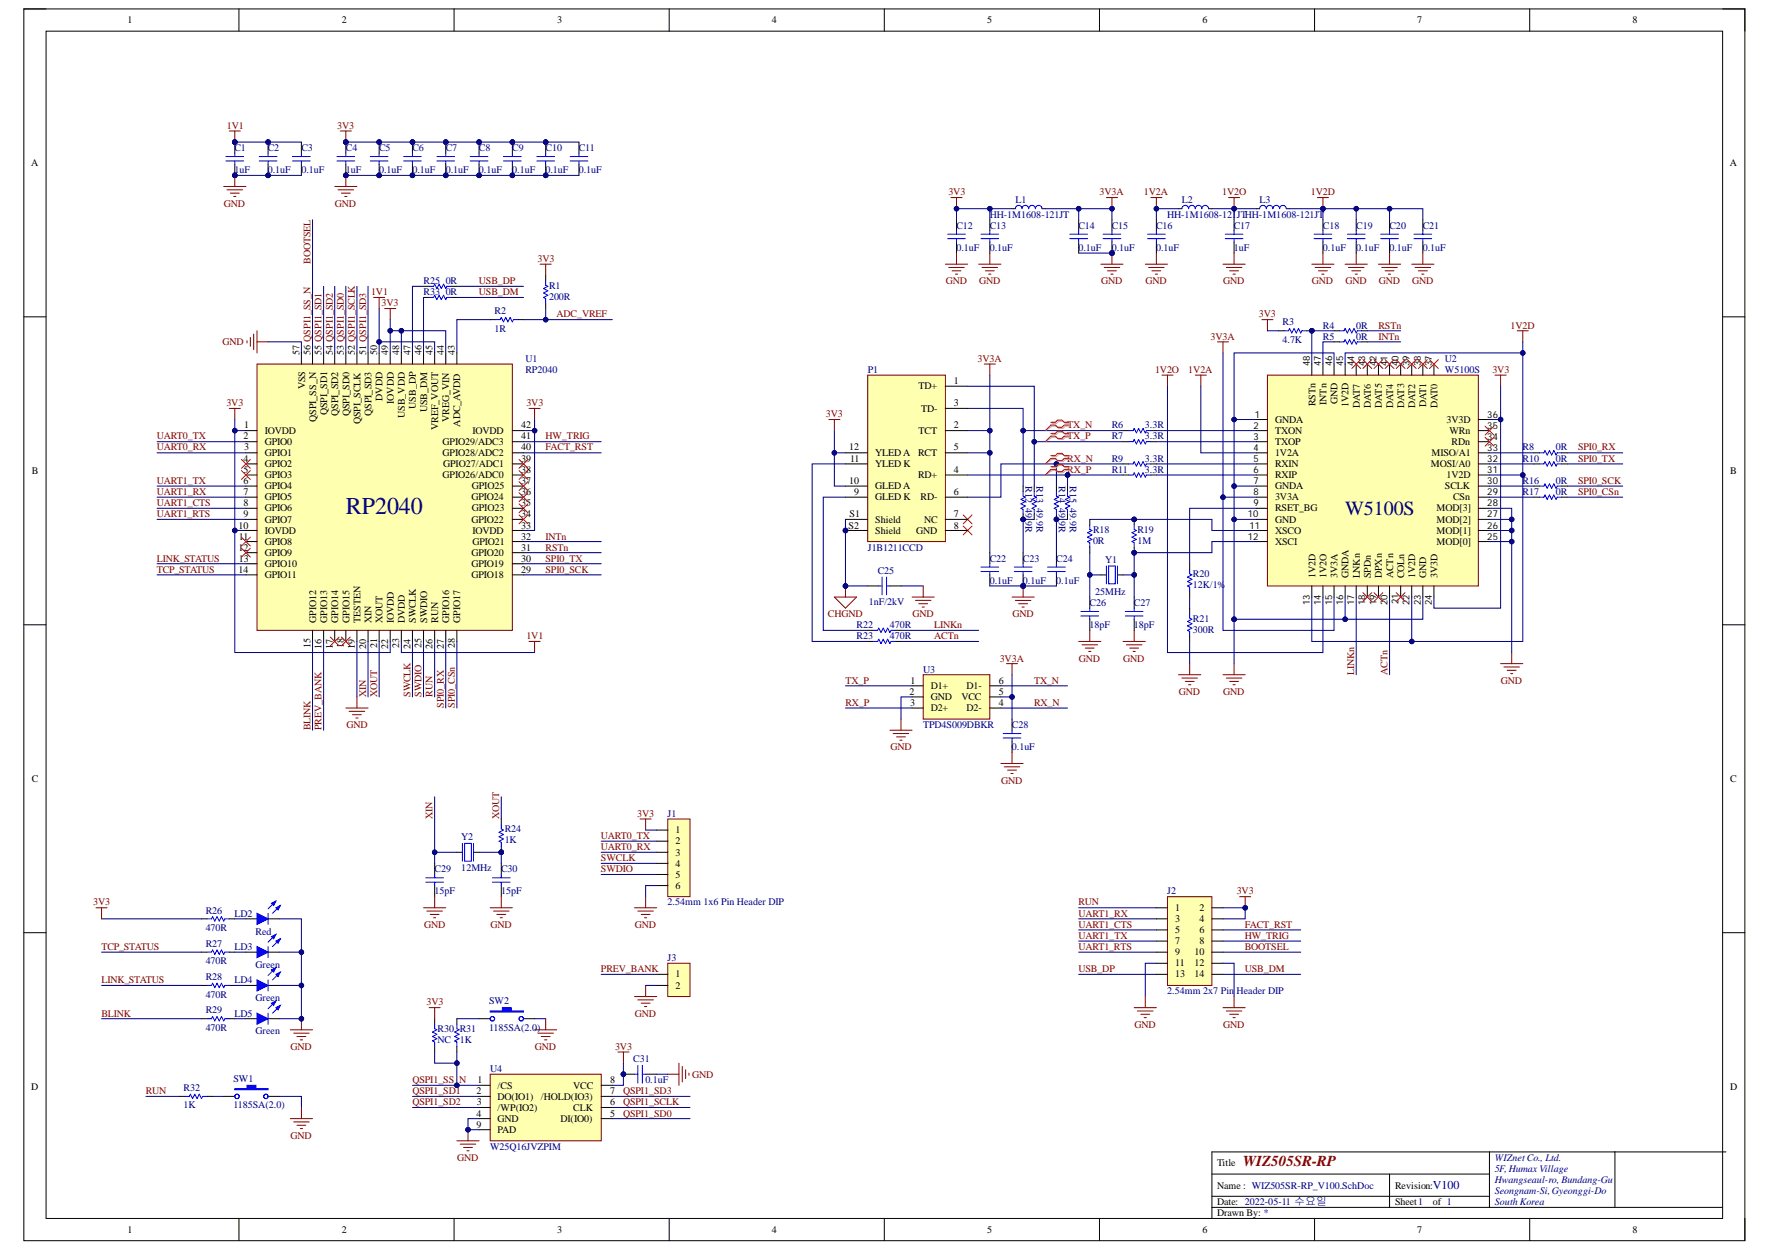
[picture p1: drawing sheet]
<svg xmlns="http://www.w3.org/2000/svg" width="297mm" height="210mm" viewBox="0 0 297 210" stroke-linecap="round" stroke-linejoin="round" font-family="sans-serif">
<defs><g id="words">
<text font-size="4.1" fill="#000080" x="58" y="86.2">RP2040</text>
<text font-size="3.4" fill="#000080" x="225.7" y="86.4">W5100S</text>
<text font-size="2.5" fill="#800000" x="208.6" y="195.7">WIZ505SR-RP</text>
<text font-size="2" fill="#000080" x="240.5" y="199.5">V100</text>
<g font-size="1.7">
<text x="21.4" y="3.9">1</text>
<text x="57.4" y="3.9">2</text>
<text x="93.5" y="3.9">3</text>
<text x="129.5" y="3.9">4</text>
<text x="165.7" y="3.9">5</text>
<text x="201.8" y="3.9">6</text>
<text x="237.8" y="3.9">7</text>
<text x="274" y="3.9">8</text>
<text x="5.2" y="27.9">A</text>
<text x="290.3" y="27.9">A</text>
<text x="50.3" y="59.6" transform="rotate(-90 50.3 59.6)">57</text>
<text x="52.1" y="59.6" transform="rotate(-90 52.1 59.6)">56 QSPI1_SS_N</text>
<text x="54" y="59.6" transform="rotate(-90 54 59.6)">55 QSPI1_SD1</text>
<text x="55.8" y="59.6" transform="rotate(-90 55.8 59.6)">54 QSPI1_SD2</text>
<text x="57.7" y="59.6" transform="rotate(-90 57.7 59.6)">53 QSPI1_SD0</text>
<text x="59.6" y="59.6" transform="rotate(-90 59.6 59.6)">52 QSPI1_SCLK</text>
<text x="61.4" y="59.6" transform="rotate(-90 61.4 59.6)">51 QSPI1_SD3</text>
<text x="63.3" y="59.6" transform="rotate(-90 63.3 59.6)">50</text>
<text x="65.1" y="59.6" transform="rotate(-90 65.1 59.6)">49</text>
<text x="67" y="59.6" transform="rotate(-90 67 59.6)">48</text>
<text x="68.9" y="59.6" transform="rotate(-90 68.9 59.6)">47</text>
<text x="70.7" y="59.6" transform="rotate(-90 70.7 59.6)">46</text>
<text x="72.6" y="59.6" transform="rotate(-90 72.6 59.6)">45</text>
<text x="74.5" y="59.6" transform="rotate(-90 74.5 59.6)">44</text>
<text x="76.3" y="59.6" transform="rotate(-90 76.3 59.6)">43</text>
<text x="51.2" y="65.3" transform="rotate(-90 51.2 65.3)">VSS</text>
<text x="154.2" y="65.3">TD+</text>
<text x="160.1" y="64.4">1</text>
<text x="41" y="71.9">1</text>
<text x="53.1" y="70.8" transform="rotate(-90 53.1 70.8)">QSPI_SS_N</text>
<text x="54.9" y="69.7" transform="rotate(-90 54.9 69.7)">QSPI_SD1</text>
<text x="56.8" y="69.7" transform="rotate(-90 56.8 69.7)">QSPI_SD2</text>
<text x="58.6" y="69.8" transform="rotate(-90 58.6 69.8)">QSPI_SD0</text>
<text x="60.5" y="71.2" transform="rotate(-90 60.5 71.2)">QSPI_SCLK</text>
<text x="62.4" y="69.7" transform="rotate(-90 62.4 69.7)">QSPI_SD3</text>
<text x="64.2" y="67.2" transform="rotate(-90 64.2 67.2)">DVDD</text>
<text x="66.1" y="67.7" transform="rotate(-90 66.1 67.7)">IOVDD</text>
<text x="67.9" y="70.1" transform="rotate(-90 67.9 70.1)">USB_VDD</text>
<text x="69.8" y="68.6" transform="rotate(-90 69.8 68.6)">USB_DP</text>
<text x="71.7" y="69.2" transform="rotate(-90 71.7 69.2)">USB_DM</text>
<text x="75.4" y="70.8" transform="rotate(-90 75.4 70.8)">VREG_VIN</text>
<text x="77.2" y="71.6" transform="rotate(-90 77.2 71.6)">ADC_AVDD</text>
<text x="87.5" y="71.9">42</text>
<text x="154.6" y="69.1">TD-</text>
<text x="160.1" y="68.1">3</text>
<text x="160.1" y="71.9">2</text>
<text x="214" y="70.9">GNDA</text>
<text x="220.7" y="68.1" transform="rotate(-90 220.7 68.1)">RSTn</text>
<text x="222.6" y="67.9" transform="rotate(-90 222.6 67.9)">INTn</text>
<text x="224.5" y="67.8" transform="rotate(-90 224.5 67.8)">GND</text>
<text x="226.3" y="68.3" transform="rotate(-90 226.3 68.3)">1V2D</text>
<text x="228.2" y="68.5" transform="rotate(-90 228.2 68.5)">DAT7</text>
<text x="230.1" y="68.5" transform="rotate(-90 230.1 68.5)">DAT6</text>
<text x="231.9" y="68.4" transform="rotate(-90 231.9 68.4)">DAT5</text>
<text x="233.8" y="68.5" transform="rotate(-90 233.8 68.5)">DAT4</text>
<text x="235.6" y="68.4" transform="rotate(-90 235.6 68.4)">DAT3</text>
<text x="237.5" y="68.5" transform="rotate(-90 237.5 68.5)">DAT2</text>
<text x="239.4" y="68.3" transform="rotate(-90 239.4 68.3)">DAT1</text>
<text x="241.2" y="68.5" transform="rotate(-90 241.2 68.5)">DAT0</text>
<text x="242.7" y="70.9">3V3D</text>
<text x="40.9" y="73.7">2</text>
<text x="40.9" y="77.4">4</text>
<text x="41" y="75.6">3</text>
<text x="44.4" y="72.8">IOVDD</text>
<text x="44.4" y="74.6">GPIO0</text>
<text x="44.4" y="76.5">GPIO1</text>
<text x="73.5" y="72.1" transform="rotate(-90 73.5 72.1)">VREF_VOUT</text>
<text x="74.3" y="76.5">GPIO28/ADC2</text>
<text x="74.3" y="74.6">GPIO29/ADC3</text>
<text x="79.3" y="72.8">IOVDD</text>
<text x="87.5" y="77.4">39</text>
<text x="87.5" y="75.6">40</text>
<text x="87.5" y="73.7">41</text>
<text x="142.5" y="75.6">12</text>
<text x="142.7" y="77.4">11</text>
<text x="146.9" y="76.5">YLED A</text>
<text x="154.1" y="76.5">RCT</text>
<text x="154.2" y="72.8">TCT</text>
<text x="160.1" y="75.6">5</text>
<text x="214" y="72.8">TXON</text>
<text x="214" y="74.6">TXOP</text>
<text x="214" y="76.5">1V2A</text>
<text x="240.2" y="76.5">MISO/A1</text>
<text x="243.3" y="72.8">WRn</text>
<text x="243.6" y="74.6">RDn</text>
<text x="5.3" y="79.6">B</text>
<text x="40.9" y="79.3">5</text>
<text x="40.9" y="81.2">6</text>
<text x="40.9" y="83">7</text>
<text x="44.4" y="78.4">GPIO2</text>
<text x="44.4" y="80.2">GPIO3</text>
<text x="44.4" y="82.1">GPIO4</text>
<text x="44.4" y="83.9">GPIO5</text>
<text x="74.3" y="80.2">GPIO26/ADC0</text>
<text x="74.4" y="78.4">GPIO27/ADC1</text>
<text x="79.1" y="83.9">GPIO24</text>
<text x="79.2" y="82.1">GPIO25</text>
<text x="87.5" y="83">36</text>
<text x="87.5" y="81.2">37</text>
<text x="87.5" y="79.3">38</text>
<text x="142.5" y="81.2">10</text>
<text x="143.3" y="83">9</text>
<text x="146.9" y="78.4">YLED K</text>
<text x="146.9" y="82.1">GLED A</text>
<text x="146.9" y="83.9">GLED K</text>
<text x="154.1" y="80.2">RD+</text>
<text x="154.5" y="83.9">RD-</text>
<text x="160.1" y="79.3">4</text>
<text x="160.1" y="83">6</text>
<text x="214" y="78.4">RXIN</text>
<text x="214" y="80.2">RXIP</text>
<text x="214" y="82.1">GNDA</text>
<text x="214" y="83.9">3V3A</text>
<text x="240.1" y="78.4">MOSI/A0</text>
<text x="242.5" y="82.1">SCLK</text>
<text x="242.7" y="80.2">1V2D</text>
<text x="243.8" y="83.9">CSn</text>
<text x="290.4" y="79.6">B</text>
<text x="40" y="88.7">10</text>
<text x="40.9" y="84.9">8</text>
<text x="40.9" y="86.7">9</text>
<text x="44.4" y="85.8">GPIO6</text>
<text x="44.4" y="87.8">GPIO7</text>
<text x="44.4" y="89.6">IOVDD</text>
<text x="79.1" y="87.8">GPIO22</text>
<text x="79.2" y="85.8">GPIO23</text>
<text x="79.3" y="89.6">IOVDD</text>
<text x="87.5" y="88.7">33</text>
<text x="87.5" y="86.7">34</text>
<text x="87.5" y="84.9">35</text>
<text x="142.4" y="88.7">S2</text>
<text x="142.6" y="86.7">S1</text>
<text x="146.9" y="87.8">Shield</text>
<text x="146.9" y="89.6">Shield</text>
<text x="153.7" y="89.6">GND</text>
<text x="155.1" y="87.8">NC</text>
<text x="160.1" y="86.7">7</text>
<text x="160.1" y="88.7">8</text>
<text x="214" y="85.8">RSET_BG</text>
<text x="214" y="87.8">GND</text>
<text x="214" y="89.6">XSCO</text>
<text x="241.1" y="89.6">MOD[1]</text>
<text x="241.1" y="87.8">MOD[2]</text>
<text x="241.1" y="85.8">MOD[3]</text>
<text x="40" y="92.4">12</text>
<text x="40.1" y="90.5">11</text>
<text x="40.1" y="94.3">13</text>
<text x="44.4" y="91.5">GPIO8</text>
<text x="44.4" y="93.3">GPIO9</text>
<text x="44.4" y="95.2">GPIO10</text>
<text x="79.1" y="95.2">GPIO19</text>
<text x="79.1" y="93.3">GPIO20</text>
<text x="79.3" y="91.5">GPIO21</text>
<text x="87.5" y="94.3">30</text>
<text x="87.5" y="92.4">31</text>
<text x="87.5" y="90.5">32</text>
<text x="214" y="91.5">XSCI</text>
<text x="241.1" y="91.5">MOD[0]</text>
<text x="40" y="96.1">14</text>
<text x="44.4" y="97.1">GPIO11</text>
<text x="79.1" y="97.1">GPIO18</text>
<text x="87.5" y="96.1">29</text>
<text x="220.7" y="97.1" transform="rotate(-90 220.7 97.1)">1V2D</text>
<text x="222.6" y="97.1" transform="rotate(-90 222.6 97.1)">1V2O</text>
<text x="224.5" y="97.1" transform="rotate(-90 224.5 97.1)">3V3A</text>
<text x="226.3" y="97.1" transform="rotate(-90 226.3 97.1)">GNDA</text>
<text x="228.2" y="97.1" transform="rotate(-90 228.2 97.1)">LNKn</text>
<text x="230.1" y="97.1" transform="rotate(-90 230.1 97.1)">SPDn</text>
<text x="231.9" y="97.1" transform="rotate(-90 231.9 97.1)">DPXn</text>
<text x="233.8" y="97.1" transform="rotate(-90 233.8 97.1)">ACTn</text>
<text x="235.6" y="97.1" transform="rotate(-90 235.6 97.1)">COLn</text>
<text x="237.5" y="97.1" transform="rotate(-90 237.5 97.1)">1V2D</text>
<text x="239.4" y="97.1" transform="rotate(-90 239.4 97.1)">GND</text>
<text x="241.2" y="97.1" transform="rotate(-90 241.2 97.1)">3V3D</text>
<text x="53.1" y="104.5" transform="rotate(-90 53.1 104.5)">GPIO12</text>
<text x="54.9" y="104.5" transform="rotate(-90 54.9 104.5)">GPIO13</text>
<text x="56.8" y="104.5" transform="rotate(-90 56.8 104.5)">GPIO14</text>
<text x="58.6" y="104.5" transform="rotate(-90 58.6 104.5)">GPIO15</text>
<text x="60.5" y="104.5" transform="rotate(-90 60.5 104.5)">TESTEN</text>
<text x="62.4" y="104.5" transform="rotate(-90 62.4 104.5)">XIN</text>
<text x="64.2" y="104.5" transform="rotate(-90 64.2 104.5)">XOUT</text>
<text x="66.1" y="104.5" transform="rotate(-90 66.1 104.5)">IOVDD</text>
<text x="67.9" y="104.5" transform="rotate(-90 67.9 104.5)">DVDD</text>
<text x="69.8" y="104.5" transform="rotate(-90 69.8 104.5)">SWCLK</text>
<text x="71.7" y="104.5" transform="rotate(-90 71.7 104.5)">SWDIO</text>
<text x="73.5" y="104.5" transform="rotate(-90 73.5 104.5)">RUN</text>
<text x="75.4" y="104.5" transform="rotate(-90 75.4 104.5)">GPIO16</text>
<text x="77.2" y="104.5" transform="rotate(-90 77.2 104.5)">GPIO17</text>
<text x="52.1" y="108.8" transform="rotate(-90 52.1 108.8)">15</text>
<text x="54" y="108.9" transform="rotate(-90 54 108.9)">16</text>
<text x="55.8" y="108.9" transform="rotate(-90 55.8 108.9)">17</text>
<text x="57.7" y="108.8" transform="rotate(-90 57.7 108.8)">18</text>
<text x="59.6" y="108.9" transform="rotate(-90 59.6 108.9)">19</text>
<text x="61.4" y="108.9" transform="rotate(-90 61.4 108.9)">20</text>
<text x="63.3" y="108.7" transform="rotate(-90 63.3 108.7)">21</text>
<text x="65.1" y="108.9" transform="rotate(-90 65.1 108.9)">22</text>
<text x="67" y="108.8" transform="rotate(-90 67 108.8)">23</text>
<text x="68.9" y="108.9" transform="rotate(-90 68.9 108.9)">24</text>
<text x="70.7" y="108.8" transform="rotate(-90 70.7 108.8)">25</text>
<text x="72.6" y="108.9" transform="rotate(-90 72.6 108.9)">26</text>
<text x="74.5" y="108.9" transform="rotate(-90 74.5 108.9)">27</text>
<text x="76.3" y="108.8" transform="rotate(-90 76.3 108.8)">28</text>
<text x="152.6" y="116.6">2</text>
<text x="152.7" y="118.4">3</text>
<text x="152.8" y="114.7">1</text>
<text x="156.2" y="115.7">D1+</text>
<text x="156.2" y="117.5">GND</text>
<text x="156.2" y="119.4">D2+</text>
<text x="161.3" y="117.5">VCC</text>
<text x="162.2" y="119.4">D2-</text>
<text x="162.2" y="115.7">D1-</text>
<text x="167.6" y="118.4">4</text>
<text x="167.6" y="116.6">5</text>
<text x="167.6" y="114.7">6</text>
<text x="5.3" y="131.2">C</text>
<text x="290.4" y="131.2">C</text>
<text x="113.4" y="139.8">1</text>
<text x="113.4" y="141.7">2</text>
<text x="113.4" y="143.6">3</text>
<text x="113.4" y="145.4">4</text>
<text x="113.4" y="147.3">5</text>
<text x="113.4" y="149.1">6</text>
<text x="197.2" y="152.9">1</text>
<text x="197.2" y="154.7">3</text>
<text x="201.3" y="152.9">2</text>
<text x="201.3" y="154.7">4</text>
<text x="197.2" y="156.6">5</text>
<text x="197.2" y="158.4">7</text>
<text x="197.2" y="160.3">9</text>
<text x="200.4" y="160.3">10</text>
<text x="201.3" y="156.6">6</text>
<text x="201.3" y="158.4">8</text>
<text x="113.4" y="165.9">2</text>
<text x="113.4" y="164">1</text>
<text x="197.2" y="162.2">11</text>
<text x="197.2" y="164">13</text>
<text x="200.4" y="162.2">12</text>
<text x="200.4" y="164">14</text>
<text x="5.2" y="182.9">D</text>
<text x="80" y="183.6">2</text>
<text x="80" y="185.5">3</text>
<text x="80.1" y="181.8">1</text>
<text x="83.5" y="182.7">/CS</text>
<text x="83.5" y="184.6">DO(IO1)</text>
<text x="90.8" y="184.6">/HOLD(IO3)</text>
<text x="96.2" y="182.7">VCC</text>
<text x="102.4" y="185.5">6</text>
<text x="102.4" y="183.6">7</text>
<text x="102.4" y="181.8">8</text>
<text x="290.4" y="182.9">D</text>
<text x="80" y="187.3">4</text>
<text x="80" y="189.2">9</text>
<text x="83.5" y="186.4">/WP(IO2)</text>
<text x="83.5" y="188.3">GND</text>
<text x="83.5" y="190.1">PAD</text>
<text x="94.1" y="188.3">DI(IO0)</text>
<text x="96.2" y="186.4">CLK</text>
<text x="102.4" y="187.3">5</text>
<text x="204.2" y="195.7">Title</text>
<text x="204.2" y="202.2">Date: 2022-05-11 수요일</text>
<text x="204.2" y="199.4">Name : WIZ505SR-RP_V100.SchDoc</text>
<text x="234.1" y="199.4">Revision:</text>
<text x="234.1" y="202.2">Sheet1</text>
<text x="240.5" y="202.2">of 1</text>
<text x="21.4" y="206.9">1</text>
<text x="57.4" y="206.9">2</text>
<text x="93.5" y="206.9">3</text>
<text x="129.5" y="206.9">4</text>
<text x="165.7" y="206.9">5</text>
<text x="201.8" y="206.9">6</text>
<text x="204.2" y="204.1">Drawn By: *</text>
<text x="237.8" y="206.9">7</text>
<text x="274" y="206.9">8</text>
</g>
<g font-size="1.7" fill="#800000">
<text x="38.1" y="21.6">1V1</text>
<text x="56.6" y="21.6">3V3</text>
<text x="37.6" y="34.7">GND</text>
<text x="56.2" y="34.7">GND</text>
<text x="159.2" y="32.8">3V3</text>
<text x="184.5" y="32.8">3V3A</text>
<text x="192" y="32.8">1V2A</text>
<text x="205.1" y="32.8">1V2O</text>
<text x="220" y="32.8">1V2D</text>
<text x="52.1" y="44.3" transform="rotate(-90 52.1 44.3)">BOOTSEL</text>
<text x="80.4" y="47.7">USB_DP</text>
<text x="90.2" y="44">3V3</text>
<text x="158.7" y="47.7">GND</text>
<text x="164.3" y="47.7">GND</text>
<text x="184.8" y="47.7">GND</text>
<text x="192.2" y="47.7">GND</text>
<text x="205.3" y="47.7">GND</text>
<text x="220.2" y="47.7">GND</text>
<text x="225.8" y="47.7">GND</text>
<text x="231.4" y="47.7">GND</text>
<text x="237" y="47.7">GND</text>
<text x="62.3" y="49.5">1V1</text>
<text x="64" y="51.4">3V3</text>
<text x="80.4" y="49.5">USB_DM</text>
<text x="93.4" y="53.3">ADC_VREF</text>
<text x="211.3" y="53.3">3V3</text>
<text x="37.3" y="57.9">GND</text>
<text x="203.1" y="57">3V3A</text>
<text x="231.3" y="55.1">RSTn</text>
<text x="231.3" y="57">INTn</text>
<text x="253.5" y="55.1">1V2D</text>
<text x="164.1" y="60.7">3V3A</text>
<text x="193.8" y="62.6">1V2O</text>
<text x="199.4" y="62.6">1V2A</text>
<text x="250.4" y="62.6">3V3</text>
<text x="38" y="68.1">3V3</text>
<text x="88.3" y="68.1">3V3</text>
<text x="138.6" y="70">3V3</text>
<text x="179.1" y="71.9">TX_N</text>
<text x="26.3" y="73.7">UART0_TX</text>
<text x="26.3" y="75.6">UART0_RX</text>
<text x="91.5" y="75.6">FACT_RST</text>
<text x="91.5" y="73.7">HW_TRIG</text>
<text x="179.1" y="73.7">TX_P</text>
<text x="179.1" y="77.4">RX_N</text>
<text x="264.8" y="77.4">SPI0_TX</text>
<text x="264.8" y="75.6">SPI0_RX</text>
<text x="26.3" y="81.2">UART1_TX</text>
<text x="26.3" y="83">UART1_RX</text>
<text x="179.1" y="79.3">RX_P</text>
<text x="264.8" y="81.2">SPI0_SCK</text>
<text x="264.8" y="83">SPI0_CSn</text>
<text x="26.3" y="84.9">UART1_CTS</text>
<text x="26.3" y="86.7">UART1_RTS</text>
<text x="26.3" y="94.3">LINK_STATUS</text>
<text x="91.5" y="90.5">INTn</text>
<text x="91.5" y="92.4">RSTn</text>
<text x="91.5" y="94.3">SPI0_TX</text>
<text x="26.3" y="96.1">TCP_STATUS</text>
<text x="91.5" y="96.1">SPI0_SCK</text>
<text x="88.3" y="107.3">1V1</text>
<text x="138.9" y="103.6">CHGND</text>
<text x="153.1" y="103.6">GND</text>
<text x="156.8" y="105.4">LINKn</text>
<text x="156.8" y="107.3">ACTn</text>
<text x="169.9" y="103.6">GND</text>
<text x="167.8" y="111">3V3A</text>
<text x="181.1" y="111">GND</text>
<text x="188.5" y="111">GND</text>
<text x="227.3" y="113.2" transform="rotate(-90 227.3 113.2)">LINKn</text>
<text x="232.8" y="113.2" transform="rotate(-90 232.8 113.2)">ACTn</text>
<text x="61.4" y="116.9" transform="rotate(-90 61.4 116.9)">XIN</text>
<text x="63.3" y="116.9" transform="rotate(-90 63.3 116.9)">XOUT</text>
<text x="68.9" y="116.9" transform="rotate(-90 68.9 116.9)">SWCLK</text>
<text x="70.7" y="116.9" transform="rotate(-90 70.7 116.9)">SWDIO</text>
<text x="72.6" y="116.9" transform="rotate(-90 72.6 116.9)">RUN</text>
<text x="74.5" y="118.8" transform="rotate(-90 74.5 118.8)">SPI0_RX</text>
<text x="76.3" y="118.8" transform="rotate(-90 76.3 118.8)">SPI0_CSn</text>
<text x="141.9" y="114.7">TX_P</text>
<text x="141.9" y="118.4">RX_P</text>
<text x="173.5" y="114.7">TX_N</text>
<text x="173.5" y="118.4">RX_N</text>
<text x="197.8" y="116.6">GND</text>
<text x="205.3" y="116.6">GND</text>
<text x="251.9" y="114.7">GND</text>
<text x="52.1" y="122.5" transform="rotate(-90 52.1 122.5)">BLINK</text>
<text x="54" y="122.5" transform="rotate(-90 54 122.5)">PREV_BANK</text>
<text x="58.1" y="122.2">GND</text>
<text x="149.4" y="125.9">GND</text>
<text x="168" y="131.5">GND</text>
<text x="72.6" y="137.4" transform="rotate(-90 72.6 137.4)">XIN</text>
<text x="83.8" y="137.4" transform="rotate(-90 83.8 137.4)">XOUT</text>
<text x="106.9" y="137">3V3</text>
<text x="100.9" y="140.8">UART0_TX</text>
<text x="100.9" y="142.6">UART0_RX</text>
<text x="100.9" y="144.5">SWCLK</text>
<text x="100.9" y="146.3">SWDIO</text>
<text x="15.7" y="151.9">3V3</text>
<text x="71.2" y="155.6">GND</text>
<text x="82.3" y="155.6">GND</text>
<text x="106.5" y="155.6">GND</text>
<text x="181" y="151.9">RUN</text>
<text x="181" y="153.8">UART1_RX</text>
<text x="181" y="155.6">UART1_CTS</text>
<text x="207.5" y="150.1">3V3</text>
<text x="208.9" y="155.6">FACT_RST</text>
<text x="17" y="159.4">TCP_STATUS</text>
<text x="181" y="157.5">UART1_TX</text>
<text x="181" y="159.4">UART1_RTS</text>
<text x="208.9" y="157.5">HW_TRIG</text>
<text x="208.9" y="159.4">BOOTSEL</text>
<text x="17" y="164.9">LINK_STATUS</text>
<text x="100.9" y="163.1">PREV_BANK</text>
<text x="181" y="163.1">USB_DP</text>
<text x="208.9" y="163.1">USB_DM</text>
<text x="17" y="170.6">BLINK</text>
<text x="71.6" y="168.7">3V3</text>
<text x="106.5" y="170.6">GND</text>
<text x="190.4" y="172.5">GND</text>
<text x="205.3" y="172.5">GND</text>
<text x="48.7" y="176.2">GND</text>
<text x="89.8" y="176.2">GND</text>
<text x="103.2" y="176.2">3V3</text>
<text x="24.5" y="183.6">RUN</text>
<text x="69.2" y="181.8">QSPI1_SS_N</text>
<text x="69.2" y="183.6">QSPI1_SD1</text>
<text x="69.2" y="185.5">QSPI1_SD2</text>
<text x="104.6" y="185.5">QSPI1_SCLK</text>
<text x="104.6" y="183.6">QSPI1_SD3</text>
<text x="116.2" y="180.8">GND</text>
<text x="48.7" y="191.1">GND</text>
<text x="104.6" y="187.3">QSPI1_SD0</text>
<text x="76.7" y="194.8">GND</text>
</g>
<g font-size="1.7" fill="#000080">
<text x="39.3" y="25.4">C1</text>
<text x="39.3" y="29.1">1uF</text>
<text x="44.9" y="25.4">C2</text>
<text x="44.9" y="29.1">0.1uF</text>
<text x="50.6" y="25.4">C3</text>
<text x="50.6" y="29.1">0.1uF</text>
<text x="58" y="25.4">C4</text>
<text x="58" y="29.1">1uF</text>
<text x="63.6" y="25.4">C5</text>
<text x="63.6" y="29.1">0.1uF</text>
<text x="69.2" y="25.4">C6</text>
<text x="69.2" y="29.1">0.1uF</text>
<text x="74.8" y="25.4">C7</text>
<text x="74.8" y="29.1">0.1uF</text>
<text x="80.4" y="25.4">C8</text>
<text x="80.4" y="29.1">0.1uF</text>
<text x="86" y="25.4">C9</text>
<text x="86" y="29.1">0.1uF</text>
<text x="91.5" y="25.4">C10</text>
<text x="91.5" y="29.1">0.1uF</text>
<text x="97.1" y="25.4">C11</text>
<text x="97.1" y="29.1">0.1uF</text>
<text x="170.4" y="34.1">L1</text>
<text x="198.3" y="34.1">L2</text>
<text x="211.4" y="34.1">L3</text>
<text x="160.5" y="38.4">C12</text>
<text x="166.1" y="36.5">HH-1M1608-121JT</text>
<text x="166.1" y="38.4">C13</text>
<text x="181" y="38.4">C14</text>
<text x="186.6" y="38.4">C15</text>
<text x="194" y="38.4">C16</text>
<text x="195.9" y="36.5">HH-1M1608-121JTHH-1M1608-121JT</text>
<text x="207" y="38.4">C17</text>
<text x="222" y="38.4">C18</text>
<text x="227.6" y="38.4">C19</text>
<text x="233.2" y="38.4">C20</text>
<text x="238.8" y="38.4">C21</text>
<text x="71.1" y="47.7">R25</text>
<text x="74.8" y="47.7">0R</text>
<text x="160.5" y="42.1">0.1uF</text>
<text x="166.1" y="42.1">0.1uF</text>
<text x="181" y="42.1">0.1uF</text>
<text x="186.6" y="42.1">0.1uF</text>
<text x="194" y="42.1">0.1uF</text>
<text x="207" y="42.1">1uF</text>
<text x="222" y="42.1">0.1uF</text>
<text x="227.6" y="42.1">0.1uF</text>
<text x="233.2" y="42.1">0.1uF</text>
<text x="238.8" y="42.1">0.1uF</text>
<text x="71.1" y="49.5">R33</text>
<text x="74.8" y="49.5">0R</text>
<text x="83" y="52.7">R2</text>
<text x="92.1" y="48.4">R1</text>
<text x="92.1" y="50.3">200R</text>
<text x="83" y="55.7">1R</text>
<text x="215.2" y="54.5">R3</text>
<text x="215.2" y="57.6">4.7K</text>
<text x="222" y="55.1">R4</text>
<text x="222" y="57">R5</text>
<text x="227.6" y="55.1">0R</text>
<text x="227.6" y="57">0R</text>
<text x="88.2" y="60.7">U1</text>
<text x="88.2" y="62.6">RP2040</text>
<text x="145.6" y="62.6">P1</text>
<text x="242.5" y="60.7">U2</text>
<text x="242.5" y="62.6">W5100S</text>
<text x="186.6" y="71.9">R6</text>
<text x="192.1" y="71.9">3.3R</text>
<text x="186.6" y="73.7">R7</text>
<text x="186.6" y="77.4">R9</text>
<text x="192.1" y="73.7">3.3R</text>
<text x="192.1" y="77.4">3.3R</text>
<text x="255.5" y="75.6">R8</text>
<text x="255.5" y="77.4">R10</text>
<text x="261.1" y="75.6">0R</text>
<text x="261.1" y="77.4">0R</text>
<text x="172.1" y="81.6" transform="rotate(90 172.1 81.6)">R12</text>
<text x="174" y="81.6" transform="rotate(90 174 81.6)">R13</text>
<text x="177.7" y="81.6" transform="rotate(90 177.7 81.6)">R14</text>
<text x="179.5" y="81.6" transform="rotate(90 179.5 81.6)">R15</text>
<text x="186.6" y="79.3">R11</text>
<text x="192.1" y="79.3">3.3R</text>
<text x="255.5" y="81.2">R16</text>
<text x="255.5" y="83">R17</text>
<text x="261.1" y="81.2">0R</text>
<text x="261.1" y="83">0R</text>
<text x="172.1" y="85.3" transform="rotate(90 172.1 85.3)">49.9R</text>
<text x="174" y="85.3" transform="rotate(90 174 85.3)">49.9R</text>
<text x="177.7" y="85.3" transform="rotate(90 177.7 85.3)">49.9R</text>
<text x="179.5" y="85.3" transform="rotate(90 179.5 85.3)">49.9R</text>
<text x="183.4" y="89.4">R18</text>
<text x="190.9" y="89.4">R19</text>
<text x="145.6" y="92.4">J1B1211CCD</text>
<text x="166.1" y="94.3">C22</text>
<text x="171.7" y="94.3">C23</text>
<text x="177.3" y="94.3">C24</text>
<text x="183.4" y="91.2">0R</text>
<text x="185.5" y="94.4">Y1</text>
<text x="190.9" y="91.2">1M</text>
<text x="145.8" y="101.4">1nF/2kV</text>
<text x="147.3" y="96.3">C25</text>
<text x="166.1" y="98">0.1uF</text>
<text x="171.7" y="98">0.1uF</text>
<text x="177.3" y="98">0.1uF</text>
<text x="182.8" y="101.7">C26</text>
<text x="183.8" y="99.8">25MHz</text>
<text x="190.3" y="101.7">C27</text>
<text x="200.2" y="96.8">R20</text>
<text x="200.2" y="98.7">12K/1%</text>
<text x="143.8" y="105.4">R22</text>
<text x="143.8" y="107.3">R23</text>
<text x="149.3" y="105.4">470R</text>
<text x="149.3" y="107.3">470R</text>
<text x="182.8" y="105.4">18pF</text>
<text x="190.3" y="105.4">18pF</text>
<text x="200.2" y="104.3">R21</text>
<text x="200.2" y="106.2">300R</text>
<text x="154.9" y="112.9">U3</text>
<text x="154.9" y="122.2">TPD4S009DBKR</text>
<text x="169.8" y="122.2">C28</text>
<text x="169.8" y="125.9">0.1uF</text>
<text x="112" y="137">J1</text>
<text x="77.4" y="140.9">Y2</text>
<text x="84.7" y="139.7">R24</text>
<text x="84.7" y="141.5">1K</text>
<text x="72.9" y="146.3">C29</text>
<text x="77.4" y="146.2">12MHz</text>
<text x="84.1" y="146.3">C30</text>
<text x="34.5" y="153.3">R26</text>
<text x="39.3" y="153.8">LD2</text>
<text x="72.9" y="150.1">15pF</text>
<text x="84.1" y="150.1">15pF</text>
<text x="112" y="151.9">2.54mm 1x6 Pin Header DIP</text>
<text x="195.9" y="150.1">J2</text>
<text x="34.5" y="158.9">R27</text>
<text x="34.5" y="161.8">470R</text>
<text x="34.5" y="156.2">470R</text>
<text x="39.3" y="159.4">LD3</text>
<text x="42.9" y="156.8">Red</text>
<text x="112" y="161.2">J3</text>
<text x="34.5" y="164.4">R28</text>
<text x="34.5" y="167.4">470R</text>
<text x="39.3" y="164.9">LD4</text>
<text x="42.9" y="168">Green</text>
<text x="42.9" y="162.4">Green</text>
<text x="195.9" y="166.8">2.54mm 2x7 Pin Header DIP</text>
<text x="34.5" y="170">R29</text>
<text x="34.5" y="173">470R</text>
<text x="39.3" y="170.6">LD5</text>
<text x="42.9" y="173.6">Green</text>
<text x="73.4" y="173.1">R30 R31</text>
<text x="82.1" y="168.5">SW2</text>
<text x="82.1" y="173">1185SA(2.0)</text>
<text x="73.4" y="175">NC</text>
<text x="77.2" y="175">1K</text>
<text x="82.2" y="179.9">U4</text>
<text x="106.3" y="178.2">C31</text>
<text x="30.8" y="183">R32</text>
<text x="30.8" y="186">1K</text>
<text x="39.2" y="181.5">SW1</text>
<text x="39.2" y="186">1185SA(2.0)</text>
<text x="108.3" y="181.8">0.1uF</text>
<text x="82.2" y="192.9">W25Q16JVZPIM</text>
<text x="250.9" y="194.8">WIZnet Co., Ltd.</text>
<text x="250.9" y="196.6">5F, Humax Village</text>
<text x="250.9" y="198.5">Hwangseaul-ro, Bundang-Gu</text>
<text x="250.9" y="200.4">Seongnam-Si,Gyeonggi-Do</text>
<text x="250.9" y="202.2">South Korea</text>
</g>
<g font-size="1.6">
<text x="219.8" y="61.5" transform="rotate(-90 219.8 61.5)">48</text>
<text x="221.7" y="61.5" transform="rotate(-90 221.7 61.5)">47</text>
<text x="223.5" y="61.5" transform="rotate(-90 223.5 61.5)">46</text>
<text x="225.4" y="61.5" transform="rotate(-90 225.4 61.5)">45</text>
<text x="227.3" y="61.5" transform="rotate(-90 227.3 61.5)">44</text>
<text x="229.1" y="61.5" transform="rotate(-90 229.1 61.5)">43</text>
<text x="231" y="61.5" transform="rotate(-90 231 61.5)">42</text>
<text x="232.8" y="61.5" transform="rotate(-90 232.8 61.5)">41</text>
<text x="234.7" y="61.5" transform="rotate(-90 234.7 61.5)">40</text>
<text x="236.6" y="61.5" transform="rotate(-90 236.6 61.5)">39</text>
<text x="238.4" y="61.5" transform="rotate(-90 238.4 61.5)">38</text>
<text x="240.3" y="61.5" transform="rotate(-90 240.3 61.5)">37</text>
<text x="210.3" y="71.9">2</text>
<text x="210.6" y="70.1">1</text>
<text x="249.6" y="71.9">35</text>
<text x="249.6" y="70.1">36</text>
<text x="210.3" y="73.8">3</text>
<text x="210.3" y="75.7">4</text>
<text x="210.3" y="77.5">5</text>
<text x="249.6" y="77.5">32</text>
<text x="249.6" y="75.7">33</text>
<text x="249.6" y="73.8">34</text>
<text x="210.3" y="79.4">6</text>
<text x="210.3" y="81.2">7</text>
<text x="210.3" y="83.1">8</text>
<text x="249.6" y="83.1">29</text>
<text x="249.6" y="81.2">30</text>
<text x="249.6" y="79.4">31</text>
<text x="209.4" y="86.8">10</text>
<text x="209.7" y="88.7">11</text>
<text x="210.3" y="85">9</text>
<text x="249.6" y="88.7">26</text>
<text x="249.6" y="86.8">27</text>
<text x="249.6" y="85">28</text>
<text x="209.4" y="90.5">12</text>
<text x="249.6" y="90.5">25</text>
<text x="219.8" y="101.5" transform="rotate(-90 219.8 101.5)">13</text>
<text x="221.7" y="101.5" transform="rotate(-90 221.7 101.5)">14</text>
<text x="223.5" y="101.5" transform="rotate(-90 223.5 101.5)">15</text>
<text x="225.4" y="101.5" transform="rotate(-90 225.4 101.5)">16</text>
<text x="227.3" y="101.5" transform="rotate(-90 227.3 101.5)">17</text>
<text x="229.1" y="101.5" transform="rotate(-90 229.1 101.5)">18</text>
<text x="231" y="101.5" transform="rotate(-90 231 101.5)">19</text>
<text x="232.8" y="101.5" transform="rotate(-90 232.8 101.5)">20</text>
<text x="234.7" y="101.4" transform="rotate(-90 234.7 101.4)">21</text>
<text x="236.6" y="101.5" transform="rotate(-90 236.6 101.5)">22</text>
<text x="238.4" y="101.5" transform="rotate(-90 238.4 101.5)">23</text>
<text x="240.3" y="101.5" transform="rotate(-90 240.3 101.5)">24</text>
</g>
</g></defs>
<path d="M4 1.5h288.8v206.7h-288.8z" fill="none" stroke="#000" stroke-width=".17"/>
<path d="M7.7 5.2h281.4v199.2h-281.4z" fill-rule="evenodd" fill="#fff"/>
<g fill="none" stroke="#000" stroke-width=".17">
<path d="M4 1.5h3.7M7.7 5.2h281.4v199.2h-281.4zM40.1 1.5v3.7M76.2 1.5v3.7M112.3 1.5v3.7M148.4 1.5v3.7M184.5 1.5v3.7M220.6 1.5v3.7M256.7 1.5v3.7M289.1 1.5h3.7v3.7M4 53.2h3.7M289.1 53.2h3.7"/>
<path d="M4 104.8h3.7M289.1 104.8h3.7M4 156.5h3.7M289.1 156.5h3.7M203.4 197h46.6M233.2 197v5.6M250 193.3v9.3M271 193.3v9.3M289.6 193.3h-86.2v11.1M40.1 204.4v3.8M76.2 204.4v3.8M112.3 204.4v3.8"/>
<path d="M148.4 204.4v3.8M184.5 204.4v3.8M203.4 202.6h85.7M203.4 200.7h46.6M220.6 204.4v3.8M256.7 204.4v3.8M292.8 204.4v3.8"/>
</g>
<path d="M212.7 62.9h35.4v35.4h-35.4z" fill-rule="evenodd" fill="#ffffb0"/>
<g fill="none" stroke="#800000" stroke-width=".17">
<path d="M221.1 33.1h1.8M222 33.1v1.9M204.3 57.4h1.9M205.2 57.4v1.8M211.8 53.6h1.8M212.7 53.6v1.9M254.6 55.5h1.9M255.6 55.5v1.9M195 62.9h1.9M195.9 62.9v1.9M200.6 62.9h1.8M201.5 62.9v1.9"/>
<path d="M212.7 62.9h35.4v35.4h-35.4zM181 107.6h3.7M181.6 108.2h2.6M182.1 108.7h1.5M182.7 109.3h.4M182.9 105.8v1.8M188.5 107.6h3.7M189 108.2h2.6M189.6 108.7h1.5M190.1 109.3h.4M190.3 105.8v1.8M197.8 113.2h3.7"/>
<path d="M198.3 113.8h2.7M198.9 114.3h1.5M199.5 114.9h.3M199.6 111.4v1.8M205.2 113.2h3.8M205.8 113.8h2.6M206.4 114.3h1.5M206.9 114.9h.4M207.1 111.4v1.8M251.8 111.4h3.8M252.4 111.9h2.6M252.9 112.5h1.5"/>
<path d="M253.5 113h.4M253.7 109.5v1.9"/>
</g>
<g fill="none" stroke="#000" stroke-width=".17">
<path d="M210.8 70.4h1.9M210.8 72.3h1.9M210.8 74.1h1.9M210.8 76h1.9M210.8 77.8h1.9M210.8 79.7h1.9M220.1 61.1v1.8M222 61.1v1.8M223.9 61.1v1.8M225.7 61.1v1.8M227.6 61.1v1.8M229.5 61.1v1.8"/>
<path d="M231.3 61.1v1.8M233.2 61.1v1.8M235.1 61.1v1.8M236.9 61.1v1.8M238.8 61.1v1.8M240.6 61.1v1.8M248.1 70.4h1.9M248.1 72.3h1.9M248.1 74.1h1.9M248.1 76h1.9M248.1 77.8h1.9M248.1 79.7h1.9"/>
<path d="M184.7 96.5h1M187.5 96.5h1M210.8 81.6h1.9M210.8 83.4h1.9M210.8 85.3h1.9M210.8 87.2h1.9M210.8 89h1.9M210.8 90.9h1.9M220.1 98.3v1.9M222 98.3v1.9M223.9 98.3v1.9M225.7 98.3v1.9"/>
<path d="M227.6 98.3v1.9M229.5 98.3v1.9M231.3 98.3v1.9M233.2 98.3v1.9M235.1 98.3v1.9M236.9 98.3v1.9M238.8 98.3v1.9M240.6 98.3v1.9M248.1 81.6h1.9M248.1 83.4h1.9M248.1 85.3h1.9M248.1 87.2h1.9"/>
<path d="M248.1 89h1.9M248.1 90.9h1.9"/>
</g>
<path d="M185.7 95v3M186 95h1.2v3h-1.2zM187.5 95v3" fill="none" stroke="#00f" stroke-width=".17"/>
<circle cx="222" cy="35" r=".38" fill="#000080"/>
<circle cx="222" cy="35" r=".38" fill="none" stroke="#000080" stroke-width=".17"/>
<path d="M210.8 35h.6M215.9 35h.5" fill="none" stroke="#000" stroke-width=".17"/>
<path d="M211.4 35a.56 .56 0 0 1 .5-.5 .56 .56 0 0 1 .6 .5 .56 .56 0 0 1 .6-.5 .56 .56 0 0 1 .5 .5 .56 .56 0 0 1 .6-.5 .56 .56 0 0 1 .5 .5 .56 .56 0 0 1 .6-.5 .56 .56 0 0 1 .6 .5" fill="none" stroke="#00f" stroke-width=".17"/>
<path d="M206.2 33.1h1.8M207.1 33.1v1.9" fill="none" stroke="#800000" stroke-width=".17"/>
<circle cx="207.1" cy="35" r=".37" fill="#000080"/>
<circle cx="207.1" cy="35" r=".37" fill="none" stroke="#000080" stroke-width=".17"/>
<path d="M159.6 33.2h1.9M160.5 33.2v1.8" fill="none" stroke="#800000" stroke-width=".17"/>
<circle cx="160.5" cy="35" r=".37" fill="#000080"/>
<circle cx="160.5" cy="35" r=".37" fill="none" stroke="#000080" stroke-width=".17"/>
<path d="M185.7 33.1h1.8M186.6 33.1v1.9" fill="none" stroke="#800000" stroke-width=".17"/>
<circle cx="186.6" cy="35" r=".37" fill="#000080"/>
<circle cx="186.6" cy="35" r=".37" fill="none" stroke="#000080" stroke-width=".17"/>
<g fill="none" stroke="#800000" stroke-width=".17">
<path d="M158.7 44.3h3.7M159.2 44.9h2.6M159.8 45.4h1.5M160.3 46h.4M160.5 42.5v1.8M164.2 44.3h3.8M164.8 44.9h2.6M165.4 45.4h1.5M165.9 46h.4M166.1 42.5v1.8M184.7 44.3h3.8M185.3 44.9h2.6"/>
<path d="M185.9 45.4h1.5M186.4 46h.4M186.6 42.5v1.8M205.2 44.3h3.8M205.8 44.9h2.6M206.4 45.4h1.5M206.9 46h.4M207.1 42.5v1.8M220.1 44.3h3.8M220.7 44.9h2.6M221.3 45.4h1.5M221.8 46h.4"/>
<path d="M222 42.5v1.8M225.7 44.3h3.8M226.3 44.9h2.6M226.9 45.4h1.4M227.4 46h.4M227.6 42.5v1.8M231.3 44.3h3.8M231.9 44.9h2.6M232.4 45.4h1.5M233 46h.4M233.2 42.5v1.8M236.9 44.3h3.7"/>
<path d="M237.5 44.9h2.6M238 45.4h1.5M238.6 46h.4M238.8 42.5v1.8"/>
</g>
<path d="M169.8 35h.6M174.9 35h.5" fill="none" stroke="#000" stroke-width=".17"/>
<path d="M170.4 35a.56 .56 0 0 1 .6-.5 .56 .56 0 0 1 .5 .5 .56 .56 0 0 1 .6-.5 .56 .56 0 0 1 .5 .5 .56 .56 0 0 1 .6-.5 .56 .56 0 0 1 .6 .5 .56 .56 0 0 1 .5-.5 .56 .56 0 0 1 .6 .5" fill="none" stroke="#00f" stroke-width=".17"/>
<circle cx="186.6" cy="42.5" r=".37" fill="#000080"/>
<circle cx="186.6" cy="42.5" r=".37" fill="none" stroke="#000080" stroke-width=".17"/>
<path d="M171.7 98.3v1.9M169.8 100.2h3.8M170.4 100.7h2.6M171 101.3h1.4M171.5 101.9h.4" fill="none" stroke="#800000" stroke-width=".17"/>
<circle cx="171.7" cy="98.3" r=".37" fill="#000080"/>
<circle cx="171.7" cy="98.3" r=".37" fill="none" stroke="#000080" stroke-width=".17"/>
<circle cx="179.2" cy="79.7" r=".37" fill="#000080"/>
<circle cx="179.2" cy="79.7" r=".37" fill="none" stroke="#000080" stroke-width=".17"/>
<path d="M197.8 35h.5M202.8 35h.6" fill="none" stroke="#000" stroke-width=".17"/>
<path d="M198.3 35a.56 .56 0 0 1 .6-.5 .56 .56 0 0 1 .6 .5 .56 .56 0 0 1 .5-.5 .56 .56 0 0 1 .6 .5 .56 .56 0 0 1 .5-.5 .56 .56 0 0 1 .6 .5 .56 .56 0 0 1 .6-.5 .56 .56 0 0 1 .5 .5" fill="none" stroke="#00f" stroke-width=".17"/>
<path d="M193.1 33.1h1.9M194.1 33.1v1.9M192.2 44.3h3.7M192.8 44.9h2.6M193.3 45.4h1.5M193.9 46h.4M194.1 42.5v1.8" fill="none" stroke="#800000" stroke-width=".17"/>
<circle cx="194.1" cy="35" r=".37" fill="#000080"/>
<circle cx="194.1" cy="35" r=".37" fill="none" stroke="#000080" stroke-width=".17"/>
<g fill="none" stroke="#f00" stroke-width=".17">
<path d="M226.9 60.3l1.4 1.5M228.3 60.3l-1.4 1.5M228.7 60.3l1.5 1.5M230.2 60.3l-1.5 1.5M230.6 60.3l1.5 1.5M232.1 60.3l-1.5 1.5M232.4 60.3l1.5 1.5M233.9 60.3l-1.5 1.5M234.3 60.3l1.5 1.5M235.8 60.3l-1.5 1.5M236.2 60.3l1.5 1.5M237.7 60.3l-1.5 1.5"/>
<path d="M238 60.3l1.5 1.5M239.5 60.3l-1.5 1.5M239.9 60.3l1.5 1.5M241.4 60.3l-1.5 1.5M249.2 73.4l1.5 1.5M249.2 71.5l1.5 1.5M250.7 73.4l-1.5 1.5M250.7 71.5l-1.5 1.5M161.6 86.4l1.5 1.5M161.6 88.3l1.5 1.5M163.1 86.4l-1.5 1.5M163.1 88.3l-1.5 1.5"/>
<path d="M230.6 99.4l1.5 1.5M232.1 99.4l-1.5 1.5"/>
</g>
<path d="M139.1 70.4h1.9M140 70.4v1.9M141.9 98.3v1.9M140 100.2h3.8l-1.9 1.8z" fill="none" stroke="#800000" stroke-width=".17"/>
<circle cx="141.9" cy="98.3" r=".37" fill="#000080"/>
<circle cx="141.9" cy="98.3" r=".37" fill="none" stroke="#000080" stroke-width=".17"/>
<path d="M154.9 98.3v1.9M153.1 100.2h3.7M153.6 100.7h2.6M154.2 101.3h1.5M154.7 101.9h.4" fill="none" stroke="#800000" stroke-width=".17"/>
<g fill="none" stroke="#000" stroke-width=".17">
<path d="M160.5 36.9v1.8M166.1 36.9v1.8M181 36.9v1.8M194.1 36.9v1.8M207.1 36.9v1.8M222 36.9v1.8M227.6 36.9v1.8M233.2 36.9v1.8M238.8 36.9v1.8M160.5 40.6v1.9M166.1 40.6v1.9M181 40.6v1.9"/>
<path d="M194.1 40.6v1.9M207.1 40.6v1.9M222 40.6v1.9M227.6 40.6v1.9M233.2 40.6v1.9M238.8 40.6v1.9M145.6 98.3h1.9M149.3 98.3h1.9"/>
</g>
<g fill="none" stroke="#00f" stroke-width=".17">
<path d="M159 39.3h3M160.5 38.7v.6M164.6 39.3h3M166.1 38.7v.6M179.5 39.3h3M181 38.7v.6M192.6 39.3h3M194.1 38.7v.6M205.6 39.3h3M207.1 38.7v.6M220.5 39.3h3M222 38.7v.6"/>
<path d="M226.1 39.3h3M227.6 38.7v.6M231.7 39.3h3M233.2 38.7v.6M237.3 39.3h3M238.8 38.7v.6M159 40h3M160.5 40v.6M164.6 40h3M166.1 40v.6M179.5 40h3M181 40v.6"/>
<path d="M192.6 40h3M194.1 40v.6M205.6 40h3M207.1 40v.6M220.5 40h3M222 40v.6M226.1 40h3M227.6 40v.6M231.7 40h3M233.2 40v.6M237.3 40h3M238.8 40v.6"/>
<path d="M147.5 98.3h.5M148 96.8v3M148.8 96.8v3M148.8 98.3h.5"/>
</g>
<path d="M228.7 99.4l1.5 1.5M230.2 99.4l-1.5 1.5" fill="none" stroke="#f00" stroke-width=".17"/>
<circle cx="186.6" cy="42.5" r=".37" fill="#000080"/>
<circle cx="186.6" cy="42.5" r=".37" fill="none" stroke="#000080" stroke-width=".17"/>
<path d="M186.6 40.6v1.9" fill="none" stroke="#000" stroke-width=".17"/>
<circle cx="186.6" cy="42.5" r=".37" fill="#000080"/>
<circle cx="186.6" cy="42.5" r=".37" fill="none" stroke="#000080" stroke-width=".17"/>
<path d="M186.6 36.9v1.8M166.1 92.7v1.9M166.1 96.5v1.8M182.9 100.2v1.8M182.9 103.9v1.9" fill="none" stroke="#000" stroke-width=".17"/>
<path d="M185.1 39.3h3M186.6 38.7v.6M185.1 40h3M186.6 40v.6M164.6 95.2h3M164.6 95.9h3M166.1 94.6v.6M166.1 95.9v.6M181.4 102.6h3M181.4 103.4h3M182.9 102v.6M182.9 103.4v.5" fill="none" stroke="#00f" stroke-width=".17"/>
<circle cx="171.7" cy="98.3" r=".37" fill="#000080"/>
<circle cx="171.7" cy="98.3" r=".37" fill="none" stroke="#000080" stroke-width=".17"/>
<path d="M171.7 96.5v1.8" fill="none" stroke="#000" stroke-width=".17"/>
<circle cx="171.7" cy="98.3" r=".37" fill="#000080"/>
<circle cx="171.7" cy="98.3" r=".37" fill="none" stroke="#000080" stroke-width=".17"/>
<g fill="none" stroke="#000" stroke-width=".17">
<path d="M188.5 72.3h.9M188.5 74.1h.9M188.5 77.8h.9M188.5 79.7h.9M193.1 72.3h1M193.1 74.1h1M193.1 77.8h1M193.1 79.7h1M171.7 92.7v1.9M177.3 92.7v1.9M177.3 96.5v1.8M145.6 105.8h.9"/>
<path d="M145.6 107.6h.9M150.3 105.8h.9M150.3 107.6h.9M190.3 100.2v1.8M190.3 103.9v1.9"/>
</g>
<g fill="none" stroke="#00f" stroke-width=".17">
<path d="M189.4 72.3h.7l.2-.4 .4 .7 .4-.7 .3 .7 .4-.7 .4 .7 .2-.3h.7M189.4 74.1h.7l.2-.4 .4 .8 .4-.8 .3 .8 .4-.8 .4 .8 .2-.4h.7M189.4 77.8h.7l.2-.3 .4 .7 .4-.7 .3 .7 .4-.7 .4 .7 .2-.4h.7M189.4 79.7h.7l.2-.4 .4 .8 .4-.8 .3 .8 .4-.8 .4 .8 .2-.4h.7M170.2 95.2h3M170.2 95.9h3M171.7 94.6v.6M171.7 95.9v.6M175.8 95.2h3M175.8 95.9h3M177.3 94.6v.6M177.3 95.9v.6"/>
<path d="M146.5 105.8h.8l.2-.4 .3 .7 .4-.7 .4 .7 .4-.7 .3 .7 .2-.3h.8M146.5 107.6h.8l.2-.3 .3 .7 .4-.7 .4 .7 .4-.7 .3 .7 .2-.4h.8M188.8 102.6h3M188.8 103.4h3M190.3 102v.6M190.3 103.4v.5"/>
</g>
<circle cx="171.7" cy="87.1" r=".37" fill="#000080"/>
<circle cx="171.7" cy="87.1" r=".37" fill="none" stroke="#000080" stroke-width=".17"/>
<path d="M171.7 81.6v.9M171.7 86.2v.9" fill="none" stroke="#000" stroke-width=".17"/>
<circle cx="171.7" cy="87.1" r=".37" fill="#000080"/>
<circle cx="171.7" cy="87.1" r=".37" fill="none" stroke="#000080" stroke-width=".17"/>
<path d="M171.7 82.5v.7l.4 .2-.8 .4 .8 .4-.8 .3 .8 .4-.8 .4 .4 .2v.7M173.6 82.5v.7l.3 .2-.7 .4 .7 .4-.7 .3 .7 .4-.7 .4 .4 .2v.7" fill="none" stroke="#00f" stroke-width=".17"/>
<path d="M173.6 81.6v.9M173.6 86.2v1" fill="none" stroke="#000" stroke-width=".17"/>
<circle cx="177.3" cy="87.1" r=".37" fill="#000080"/>
<circle cx="177.3" cy="87.1" r=".37" fill="none" stroke="#000080" stroke-width=".17"/>
<path d="M177.3 81.6v.9M177.3 86.2v1" fill="none" stroke="#000" stroke-width=".17"/>
<circle cx="177.3" cy="87.1" r=".37" fill="#000080"/>
<circle cx="177.3" cy="87.1" r=".37" fill="none" stroke="#000080" stroke-width=".17"/>
<path d="M177.3 82.5v.7l.4 .2-.8 .4 .8 .4-.8 .3 .8 .4-.8 .4 .4 .2v.7M179.1 82.5v.7l.4 .2-.7 .4 .7 .4-.7 .3 .7 .4-.7 .4 .3 .2v.7M182.9 88.1v.7l.4 .2-.8 .4 .8 .4-.8 .3 .8 .4-.8 .4 .4 .2v.7M199.6 95.5v.8l.4 .2-.7 .3 .7 .4-.7 .4 .7 .4-.7 .3 .3 .2v.8" fill="none" stroke="#00f" stroke-width=".17"/>
<path d="M179.1 81.6v.9M179.1 86.2v1M182.9 87.2v.9M182.9 91.8v.9M199.6 94.6v.9M199.6 99.3v.9" fill="none" stroke="#000" stroke-width=".17"/>
<circle cx="190.3" cy="87.1" r=".37" fill="#000080"/>
<circle cx="190.3" cy="87.1" r=".37" fill="none" stroke="#000080" stroke-width=".17"/>
<circle cx="190.3" cy="92.7" r=".38" fill="#000080"/>
<circle cx="190.3" cy="92.7" r=".38" fill="none" stroke="#000080" stroke-width=".17"/>
<path d="M190.3 87.2v.9" fill="none" stroke="#000" stroke-width=".17"/>
<circle cx="190.3" cy="87.1" r=".37" fill="#000080"/>
<circle cx="190.3" cy="87.1" r=".37" fill="none" stroke="#000080" stroke-width=".17"/>
<path d="M190.3 91.8v.9" fill="none" stroke="#000" stroke-width=".17"/>
<circle cx="190.3" cy="92.7" r=".38" fill="#000080"/>
<circle cx="190.3" cy="92.7" r=".38" fill="none" stroke="#000080" stroke-width=".17"/>
<path d="M190.3 88.1v.7l.4 .2-.7 .4 .7 .4-.7 .3 .7 .4-.7 .4 .3 .2v.7M199.6 103v.7l.4 .2-.7 .4 .7 .4-.7 .3 .7 .4-.7 .4 .3 .2v.7" fill="none" stroke="#00f" stroke-width=".17"/>
<path d="M199.6 102v1M199.6 106.7v.9" fill="none" stroke="#000" stroke-width=".17"/>
<circle cx="220.1" cy="55.5" r=".37" fill="#000080"/>
<circle cx="220.1" cy="55.5" r=".37" fill="none" stroke="#000080" stroke-width=".17"/>
<path d="M219.2 55.5h.9" fill="none" stroke="#000" stroke-width=".17"/>
<circle cx="220.1" cy="55.5" r=".37" fill="#000080"/>
<g fill="none" stroke="#000080" stroke-width=".17">
<path d="M171.7 98.3h5.6"/>
<circle cx="220.1" cy="55.5" r=".37"/>
</g>
<path d="M214.6 55.5h.9" fill="none" stroke="#000" stroke-width=".17"/>
<path d="M215.5 55.5h.7l.2-.4 .4 .8 .4-.8 .3 .8 .4-.8 .4 .8 .2-.4h.7" fill="none" stroke="#00f" stroke-width=".17"/>
<path d="M165.2 61.1h1.8M166.1 61.1v1.8" fill="none" stroke="#800000" stroke-width=".17"/>
<circle cx="171.7" cy="98.3" r=".37" fill="#000080"/>
<g fill="none" stroke="#000080" stroke-width=".17">
<path d="M173.6 87.2h-1.9v5.5"/>
<circle cx="171.7" cy="98.3" r=".37"/>
</g>
<circle cx="171.7" cy="87.1" r=".37" fill="#000080"/>
<g fill="none" stroke="#000080" stroke-width=".17">
<path d="M188.5 72.3h-16.8v9.3"/>
<circle cx="171.7" cy="87.1" r=".37"/>
</g>
<circle cx="171.7" cy="72.3" r=".37" fill="#000080"/>
<g fill="none" stroke="#000080" stroke-width=".17">
<path d="M188.5 74.1h-14.9v7.5"/>
<circle cx="171.7" cy="72.3" r=".37"/>
</g>
<circle cx="173.6" cy="74.1" r=".37" fill="#000080"/>
<g fill="none" stroke="#000080" stroke-width=".17">
<path d="M179.1 87.2h-1.8v5.5"/>
<circle cx="173.6" cy="74.1" r=".37"/>
</g>
<circle cx="177.3" cy="87.1" r=".37" fill="#000080"/>
<g fill="none" stroke="#000080" stroke-width=".17">
<path d="M188.5 77.8h-11.2v3.8"/>
<circle cx="177.3" cy="87.1" r=".37"/>
</g>
<circle cx="177.3" cy="77.8" r=".37" fill="#000080"/>
<g fill="none" stroke="#000080" stroke-width=".17">
<path d="M188.5 79.7h-9.4v1.9"/>
<circle cx="177.3" cy="77.8" r=".37"/>
</g>
<circle cx="179.2" cy="79.7" r=".37" fill="#000080"/>
<g fill="none" stroke="#000080" stroke-width=".17">
<path d="M182.9 92.7v3.8h1.8"/>
<circle cx="179.2" cy="79.7" r=".37"/>
</g>
<circle cx="182.9" cy="96.5" r=".37" fill="#000080"/>
<g fill="none" stroke="#000080" stroke-width=".17">
<path d="M182.9 87.2h20.5v1.8h7.4"/>
<circle cx="182.9" cy="96.5" r=".37"/>
</g>
<circle cx="190.3" cy="87.1" r=".37" fill="#000080"/>
<g fill="none" stroke="#000080" stroke-width=".17">
<path d="M188.5 96.5h1.8"/>
<circle cx="190.3" cy="87.1" r=".37"/>
</g>
<circle cx="190.3" cy="96.5" r=".38" fill="#000080"/>
<g fill="none" stroke="#000080" stroke-width=".17">
<path d="M203.4 35h3.7M194.1 79.7h16.7M194.1 77.8h16.7M194.1 74.1h16.7M194.1 72.3h16.7"/>
<circle cx="190.3" cy="96.5" r=".38"/>
</g>
<circle cx="207.1" cy="35" r=".37" fill="#000080"/>
<g fill="none" stroke="#000080" stroke-width=".17">
<path d="M210.8 35h-3.7v1.9M195.9 64.8v44.7h26.1v-9.3"/>
<circle cx="207.1" cy="35" r=".37"/>
</g>
<circle cx="207.1" cy="35" r=".37" fill="#000080"/>
<g fill="none" stroke="#000080" stroke-width=".17">
<path d="M201.5 64.8v11.2h9.3M205.2 83.4v22.4h18.7v-5.6M210.8 85.3h-11.2v9.3"/>
<circle cx="207.1" cy="35" r=".37"/>
</g>
<circle cx="205.2" cy="83.4" r=".37" fill="#000080"/>
<g fill="none" stroke="#000080" stroke-width=".17">
<path d="M205.2 59.2v24.2h5.6"/>
<circle cx="205.2" cy="83.4" r=".37"/>
</g>
<circle cx="205.2" cy="83.4" r=".37" fill="#000080"/>
<g fill="none" stroke="#000080" stroke-width=".17">
<path d="M210.8 87.2h-3.7v16.7"/>
<circle cx="205.2" cy="83.4" r=".37"/>
</g>
<circle cx="207.1" cy="103.9" r=".37" fill="#000080"/>
<circle cx="207.1" cy="103.9" r=".37" fill="none" stroke="#000080" stroke-width=".17"/>
<circle cx="207.1" cy="87.1" r=".37" fill="#000080"/>
<g fill="none" stroke="#000080" stroke-width=".17">
<path d="M207.1 81.6h3.7"/>
<circle cx="207.1" cy="87.1" r=".37"/>
</g>
<circle cx="207.1" cy="81.6" r=".37" fill="#000080"/>
<g fill="none" stroke="#000080" stroke-width=".17">
<path d="M207.1 70.4h3.7"/>
<circle cx="207.1" cy="81.6" r=".37"/>
</g>
<circle cx="207.1" cy="70.4" r=".37" fill="#000080"/>
<g fill="none" stroke="#000080" stroke-width=".17">
<path d="M216.4 35h5.6"/>
<circle cx="207.1" cy="70.4" r=".37"/>
</g>
<circle cx="222" cy="35" r=".38" fill="#000080"/>
<g fill="none" stroke="#000080" stroke-width=".17">
<path d="M255.6 59.2h-29.9v1.9"/>
<circle cx="222" cy="35" r=".38"/>
</g>
<circle cx="255.6" cy="59.2" r=".37" fill="#000080"/>
<g fill="none" stroke="#000080" stroke-width=".17">
<path d="M251.8 70.4v31.6h-11.2v-1.8"/>
<circle cx="255.6" cy="59.2" r=".37"/>
</g>
<circle cx="251.8" cy="70.4" r=".37" fill="#000080"/>
<g fill="none" stroke="#000080" stroke-width=".17">
<path d="M250 90.9h3.7v18.6"/>
<circle cx="251.8" cy="70.4" r=".37"/>
</g>
<circle cx="253.7" cy="90.9" r=".37" fill="#000080"/>
<g fill="none" stroke="#000080" stroke-width=".17">
<path d="M250 89h3.7"/>
<circle cx="253.7" cy="90.9" r=".37"/>
</g>
<circle cx="253.7" cy="89" r=".37" fill="#000080"/>
<g fill="none" stroke="#000080" stroke-width=".17">
<path d="M250 87.2h3.7"/>
<circle cx="253.7" cy="89" r=".37"/>
</g>
<circle cx="253.7" cy="87.1" r=".37" fill="#000080"/>
<g fill="none" stroke="#000080" stroke-width=".17">
<path d="M250 79.7h5.6"/>
<circle cx="253.7" cy="87.1" r=".37"/>
</g>
<circle cx="255.6" cy="79.7" r=".37" fill="#000080"/>
<g fill="none" stroke="#000080" stroke-width=".17">
<path d="M251.8 64.8v5.6h-1.8"/>
<circle cx="255.6" cy="79.7" r=".37"/>
</g>
<circle cx="251.8" cy="70.4" r=".37" fill="#000080"/>
<g fill="none" stroke="#000080" stroke-width=".17">
<path d="M175.4 35h5.6v1.9"/>
<circle cx="251.8" cy="70.4" r=".37"/>
</g>
<circle cx="181" cy="35" r=".38" fill="#000080"/>
<g fill="none" stroke="#000080" stroke-width=".17">
<path d="M181 42.5h5.6"/>
<circle cx="181" cy="35" r=".38"/>
</g>
<circle cx="186.6" cy="42.5" r=".37" fill="#000080"/>
<g fill="none" stroke="#000080" stroke-width=".17">
<path d="M181 35h5.6v1.9"/>
<circle cx="186.6" cy="42.5" r=".37"/>
</g>
<circle cx="181" cy="35" r=".38" fill="#000080"/>
<circle cx="181" cy="35" r=".38" fill="none" stroke="#000080" stroke-width=".17"/>
<circle cx="186.6" cy="35" r=".37" fill="#000080"/>
<g fill="none" stroke="#000080" stroke-width=".17">
<path d="M182.9 96.5v3.7"/>
<circle cx="186.6" cy="35" r=".37"/>
</g>
<circle cx="182.9" cy="96.5" r=".37" fill="#000080"/>
<g fill="none" stroke="#000080" stroke-width=".17">
<path d="M199.6 100.2v1.8M199.6 107.6v3.8M207.1 103.9v7.5"/>
<circle cx="182.9" cy="96.5" r=".37"/>
</g>
<circle cx="207.1" cy="103.9" r=".37" fill="#000080"/>
<g fill="none" stroke="#000080" stroke-width=".17">
<path d="M227.6 35v1.9"/>
<circle cx="207.1" cy="103.9" r=".37"/>
</g>
<circle cx="227.6" cy="35" r=".37" fill="#000080"/>
<g fill="none" stroke="#000080" stroke-width=".17">
<path d="M223.9 55.5h-3.8v5.6"/>
<circle cx="227.6" cy="35" r=".37"/>
</g>
<circle cx="220.1" cy="55.5" r=".37" fill="#000080"/>
<g fill="none" stroke="#000080" stroke-width=".17">
<path d="M233.2 35v1.9M223.9 57.4h-1.9v3.7"/>
<circle cx="220.1" cy="55.5" r=".37"/>
</g>
<circle cx="233.2" cy="35" r=".38" fill="#000080"/>
<g fill="none" stroke="#000080" stroke-width=".17">
<path d="M225.7 100.2v3.7"/>
<circle cx="233.2" cy="35" r=".38"/>
</g>
<circle cx="225.7" cy="103.9" r=".37" fill="#000080"/>
<g fill="none" stroke="#000080" stroke-width=".17">
<path d="M227.6 100.2v13M233.2 100.2v13M236.9 100.2v7.4"/>
<circle cx="225.7" cy="103.9" r=".37"/>
</g>
<circle cx="236.9" cy="107.6" r=".37" fill="#000080"/>
<g fill="none" stroke="#000080" stroke-width=".17">
<path d="M166.1 35v1.9"/>
<circle cx="236.9" cy="107.6" r=".37"/>
</g>
<circle cx="166.1" cy="35" r=".37" fill="#000080"/>
<g fill="none" stroke="#000080" stroke-width=".17">
<path d="M166.1 98.3h5.6"/>
<circle cx="166.1" cy="35" r=".37"/>
</g>
<circle cx="171.7" cy="98.3" r=".37" fill="#000080"/>
<g fill="none" stroke="#000080" stroke-width=".17">
<path d="M177.3 77.8h-9.3v5.6h-5.6"/>
<circle cx="171.7" cy="98.3" r=".37"/>
</g>
<circle cx="177.3" cy="77.8" r=".37" fill="#000080"/>
<g fill="none" stroke="#000080" stroke-width=".17">
<path d="M162.4 79.7h16.7"/>
<circle cx="177.3" cy="77.8" r=".37"/>
</g>
<circle cx="179.2" cy="79.7" r=".37" fill="#000080"/>
<g fill="none" stroke="#000080" stroke-width=".17">
<path d="M162.4 68.5h9.3v3.8"/>
<circle cx="179.2" cy="79.7" r=".37"/>
</g>
<circle cx="171.7" cy="72.3" r=".37" fill="#000080"/>
<g fill="none" stroke="#000080" stroke-width=".17">
<path d="M162.4 64.8h11.2v9.3"/>
<circle cx="171.7" cy="72.3" r=".37"/>
</g>
<circle cx="173.6" cy="74.1" r=".37" fill="#000080"/>
<g fill="none" stroke="#000080" stroke-width=".17">
<path d="M197.8 35h-3.7v1.9M212.7 55.5h1.9"/>
<circle cx="173.6" cy="74.1" r=".37"/>
</g>
<circle cx="194.1" cy="35" r=".37" fill="#000080"/>
<g fill="none" stroke="#000080" stroke-width=".17">
<path d="M140 72.3v3.7h1.9"/>
<circle cx="194.1" cy="35" r=".37"/>
</g>
<circle cx="140" cy="76" r=".37" fill="#000080"/>
<g fill="none" stroke="#000080" stroke-width=".17">
<path d="M140 76v5.6h1.9"/>
<circle cx="140" cy="76" r=".37"/>
</g>
<circle cx="140" cy="76" r=".37" fill="#000080"/>
<g fill="none" stroke="#000080" stroke-width=".17">
<path d="M141.9 77.8h-5.6v29.8h9.3M141.9 83.4h-3.7v22.4h7.4M141.9 98.3h3.7M151.2 98.3h3.7"/>
<circle cx="140" cy="76" r=".37"/>
</g>
<circle cx="141.9" cy="98.3" r=".37" fill="#000080"/>
<g fill="none" stroke="#000080" stroke-width=".17">
<path d="M141.9 87.1v11.2"/>
<circle cx="141.9" cy="98.3" r=".37"/>
</g>
<circle cx="141.9" cy="98.3" r=".37" fill="#000080"/>
<circle cx="141.9" cy="98.3" r=".37" fill="none" stroke="#000080" stroke-width=".17"/>
<circle cx="141.9" cy="89" r=".37" fill="#000080"/>
<g fill="none" stroke="#000080" stroke-width=".17">
<path d="M229.5 55.5h5.6M229.5 57.4h5.6M250 77.8h7.4M250 76h7.4M263 77.8h9.3M263 76h9.3M250 81.6h7.4M250 83.4h7.4M263 81.6h9.3M263 83.4h9.3M151.2 105.8h13M151.2 107.6h13"/>
<circle cx="141.9" cy="89" r=".37"/>
</g>
<path d="M250.9 62.9h1.9M251.8 62.9v1.9" fill="none" stroke="#800000" stroke-width=".17"/>
<path d="M223.9 55.5h.9M223.9 57.4h.9M228.5 55.5h1M228.5 57.4h1M257.4 76h.9M257.4 77.8h.9M262.1 76h.9M262.1 77.8h.9M257.4 81.6h.9M257.4 83.4h.9M262.1 81.6h.9M262.1 83.4h.9" fill="none" stroke="#000" stroke-width=".17"/>
<path d="M224.8 55.5h.7l.2-.4 .4 .8 .4-.8 .4 .8 .3-.8 .4 .8 .2-.4h.7M224.8 57.4h.7l.2-.4 .4 .7 .4-.7 .4 .7 .3-.7 .4 .7 .2-.3h.7M258.3 76h.8l.2-.4 .3 .8 .4-.8 .4 .8 .4-.8 .3 .8 .2-.4h.8M258.3 77.8h.8l.2-.3 .3 .7 .4-.7 .4 .7 .4-.7 .3 .7 .2-.4h.8M258.3 81.6h.8l.2-.4 .3 .7 .4-.7 .4 .7 .4-.7 .3 .7 .2-.3h.8M258.3 83.4h.8l.2-.3 .3 .7 .4-.7 .4 .7 .4-.7 .3 .7 .2-.4h.8" fill="none" stroke="#00f" stroke-width=".17"/>
<circle cx="141.9" cy="89" r=".37" fill="#000080"/>
<circle cx="141.9" cy="89" r=".37" fill="none" stroke="#000080" stroke-width=".17"/>
<path d="M145.6 62.9h13.1v28h-13.1z" fill-rule="evenodd" fill="#ffffb0"/>
<path d="M145.6 62.9h13.1v28h-13.1z" fill="none" stroke="#800000" stroke-width=".17"/>
<g fill="none" stroke="#000" stroke-width=".17">
<path d="M141.9 76h3.7M141.9 77.8h3.7M158.7 64.8h3.7M158.7 68.5h3.7M158.7 79.7h3.7M158.7 72.3h3.7M158.7 76h3.7M141.9 83.4h3.7M141.9 87.1h3.7M141.9 89h3.7M141.9 81.6h3.7M158.7 83.4h3.7"/>
<path d="M158.7 87.1h3.7M158.7 89h3.7"/>
</g>
<circle cx="141.9" cy="89" r=".37" fill="#000080"/>
<g fill="none" stroke="#000080" stroke-width=".17">
<path d="M162.4 72.3h3.7"/>
<circle cx="141.9" cy="89" r=".37"/>
</g>
<circle cx="166.1" cy="72.3" r=".37" fill="#000080"/>
<g fill="none" stroke="#000080" stroke-width=".17">
<path d="M162.4 76h3.7"/>
<circle cx="166.1" cy="72.3" r=".37"/>
</g>
<circle cx="166.1" cy="76" r=".37" fill="#000080"/>
<circle cx="166.1" cy="76" r=".37" fill="none" stroke="#000080" stroke-width=".17"/>
<path d="M208 150.5h1.9M209 150.5v1.8" fill="none" stroke="#800000" stroke-width=".17"/>
<circle cx="209" cy="152.3" r=".37" fill="#000080"/>
<g fill="none" stroke="#000080" stroke-width=".17">
<path d="M205.2 152.3h3.8v1.9h-3.8"/>
<circle cx="209" cy="152.3" r=".37"/>
</g>
<circle cx="209" cy="152.3" r=".37" fill="#000080"/>
<g fill="none" stroke="#000080" stroke-width=".17">
<path d="M181 152.3h13.1M181 154.2h13.1M181 156h13.1M181 157.9h13.1M181 159.8h13.1M205.2 156h13.1M205.2 157.9h13.1M194.1 161.6h-1.9v5.6M205.2 161.6h1.9v5.6"/>
<circle cx="209" cy="152.3" r=".37"/>
</g>
<path d="M190.3 169.1h3.8M190.9 169.6h2.6M191.4 170.2h1.5M192 170.7h.4M192.2 167.2v1.9M205.2 169.1h3.8M205.8 169.6h2.6M206.4 170.2h1.5M206.9 170.7h.4M207.1 167.2v1.9" fill="none" stroke="#800000" stroke-width=".17"/>
<circle cx="39.4" cy="29.4" r=".37" fill="#000080"/>
<circle cx="39.4" cy="29.4" r=".37" fill="none" stroke="#000080" stroke-width=".17"/>
<circle cx="39.4" cy="23.8" r=".37" fill="#000080"/>
<circle cx="39.4" cy="23.8" r=".37" fill="none" stroke="#000080" stroke-width=".17"/>
<path d="M39.4 27.6v1.8" fill="none" stroke="#000" stroke-width=".17"/>
<circle cx="39.4" cy="29.4" r=".37" fill="#000080"/>
<circle cx="39.4" cy="29.4" r=".37" fill="none" stroke="#000080" stroke-width=".17"/>
<path d="M39.4 23.8v1.9" fill="none" stroke="#000" stroke-width=".17"/>
<circle cx="39.4" cy="23.8" r=".37" fill="#000080"/>
<circle cx="39.4" cy="23.8" r=".37" fill="none" stroke="#000080" stroke-width=".17"/>
<path d="M37.9 26.3h3M37.9 27h3M39.4 25.7v.6M39.4 27v.6" fill="none" stroke="#00f" stroke-width=".17"/>
<path d="M62.7 49.9h1.9M63.6 49.9v1.9M38.5 68.5h1.8M39.4 68.5v1.9" fill="none" stroke="#800000" stroke-width=".17"/>
<circle cx="45" cy="29.4" r=".37" fill="#000080"/>
<circle cx="45" cy="29.4" r=".37" fill="none" stroke="#000080" stroke-width=".17"/>
<circle cx="45" cy="23.8" r=".37" fill="#000080"/>
<circle cx="45" cy="23.8" r=".37" fill="none" stroke="#000080" stroke-width=".17"/>
<path d="M45 27.6v1.8" fill="none" stroke="#000" stroke-width=".17"/>
<circle cx="45" cy="29.4" r=".37" fill="#000080"/>
<circle cx="45" cy="29.4" r=".37" fill="none" stroke="#000080" stroke-width=".17"/>
<path d="M45 23.8v1.9" fill="none" stroke="#000" stroke-width=".17"/>
<circle cx="45" cy="23.8" r=".37" fill="#000080"/>
<circle cx="45" cy="23.8" r=".37" fill="none" stroke="#000080" stroke-width=".17"/>
<path d="M43.5 26.3h3M43.5 27h3M45 25.7v.6M45 27v.6M49.1 26.3h3M49.1 27h3M50.6 25.7v.6M50.6 27v.6" fill="none" stroke="#00f" stroke-width=".17"/>
<path d="M50.6 23.8v1.9M50.6 27.6v1.8" fill="none" stroke="#000" stroke-width=".17"/>
<circle cx="58" cy="29.4" r=".37" fill="#000080"/>
<circle cx="58" cy="29.4" r=".37" fill="none" stroke="#000080" stroke-width=".17"/>
<circle cx="58" cy="23.8" r=".37" fill="#000080"/>
<circle cx="58" cy="23.8" r=".37" fill="none" stroke="#000080" stroke-width=".17"/>
<path d="M58 27.6v1.8" fill="none" stroke="#000" stroke-width=".17"/>
<circle cx="58" cy="29.4" r=".37" fill="#000080"/>
<circle cx="58" cy="29.4" r=".37" fill="none" stroke="#000080" stroke-width=".17"/>
<path d="M58 23.8v1.9" fill="none" stroke="#000" stroke-width=".17"/>
<circle cx="58" cy="23.8" r=".37" fill="#000080"/>
<circle cx="58" cy="23.8" r=".37" fill="none" stroke="#000080" stroke-width=".17"/>
<path d="M56.5 26.3h3M56.5 27h3M58 25.7v.6M58 27v.6" fill="none" stroke="#00f" stroke-width=".17"/>
<circle cx="63.6" cy="29.4" r=".37" fill="#000080"/>
<circle cx="63.6" cy="29.4" r=".37" fill="none" stroke="#000080" stroke-width=".17"/>
<circle cx="63.6" cy="23.8" r=".37" fill="#000080"/>
<circle cx="63.6" cy="23.8" r=".37" fill="none" stroke="#000080" stroke-width=".17"/>
<path d="M63.6 27.6v1.8" fill="none" stroke="#000" stroke-width=".17"/>
<circle cx="63.6" cy="29.4" r=".37" fill="#000080"/>
<circle cx="63.6" cy="29.4" r=".37" fill="none" stroke="#000080" stroke-width=".17"/>
<path d="M63.6 23.8v1.9" fill="none" stroke="#000" stroke-width=".17"/>
<circle cx="63.6" cy="23.8" r=".37" fill="#000080"/>
<circle cx="63.6" cy="23.8" r=".37" fill="none" stroke="#000080" stroke-width=".17"/>
<path d="M62.1 26.3h3M62.1 27h3M63.6 25.7v.6M63.6 27v.6" fill="none" stroke="#00f" stroke-width=".17"/>
<circle cx="69.2" cy="29.4" r=".37" fill="#000080"/>
<circle cx="69.2" cy="29.4" r=".37" fill="none" stroke="#000080" stroke-width=".17"/>
<circle cx="69.2" cy="23.8" r=".37" fill="#000080"/>
<circle cx="69.2" cy="23.8" r=".37" fill="none" stroke="#000080" stroke-width=".17"/>
<path d="M69.2 27.6v1.8" fill="none" stroke="#000" stroke-width=".17"/>
<circle cx="69.2" cy="29.4" r=".37" fill="#000080"/>
<circle cx="69.2" cy="29.4" r=".37" fill="none" stroke="#000080" stroke-width=".17"/>
<path d="M69.2 23.8v1.9" fill="none" stroke="#000" stroke-width=".17"/>
<circle cx="69.2" cy="23.8" r=".37" fill="#000080"/>
<circle cx="69.2" cy="23.8" r=".37" fill="none" stroke="#000080" stroke-width=".17"/>
<path d="M67.7 26.3h3M67.7 27h3M69.2 25.7v.6M69.2 27v.6" fill="none" stroke="#00f" stroke-width=".17"/>
<circle cx="74.8" cy="29.4" r=".37" fill="#000080"/>
<circle cx="74.8" cy="29.4" r=".37" fill="none" stroke="#000080" stroke-width=".17"/>
<circle cx="74.8" cy="23.8" r=".37" fill="#000080"/>
<circle cx="74.8" cy="23.8" r=".37" fill="none" stroke="#000080" stroke-width=".17"/>
<path d="M74.8 27.6v1.8" fill="none" stroke="#000" stroke-width=".17"/>
<circle cx="74.8" cy="29.4" r=".37" fill="#000080"/>
<circle cx="74.8" cy="29.4" r=".37" fill="none" stroke="#000080" stroke-width=".17"/>
<path d="M74.8 23.8v1.9" fill="none" stroke="#000" stroke-width=".17"/>
<circle cx="74.8" cy="23.8" r=".37" fill="#000080"/>
<circle cx="74.8" cy="23.8" r=".37" fill="none" stroke="#000080" stroke-width=".17"/>
<path d="M73.3 26.3h3M73.3 27h3M74.8 25.7v.6M74.8 27v.6" fill="none" stroke="#00f" stroke-width=".17"/>
<circle cx="80.4" cy="29.4" r=".37" fill="#000080"/>
<circle cx="80.4" cy="29.4" r=".37" fill="none" stroke="#000080" stroke-width=".17"/>
<circle cx="80.4" cy="23.8" r=".37" fill="#000080"/>
<circle cx="80.4" cy="23.8" r=".37" fill="none" stroke="#000080" stroke-width=".17"/>
<path d="M80.4 27.6v1.8" fill="none" stroke="#000" stroke-width=".17"/>
<circle cx="80.4" cy="29.4" r=".37" fill="#000080"/>
<circle cx="80.4" cy="29.4" r=".37" fill="none" stroke="#000080" stroke-width=".17"/>
<path d="M80.4 23.8v1.9" fill="none" stroke="#000" stroke-width=".17"/>
<circle cx="80.4" cy="23.8" r=".37" fill="#000080"/>
<circle cx="80.4" cy="23.8" r=".37" fill="none" stroke="#000080" stroke-width=".17"/>
<path d="M78.9 26.3h3M78.9 27h3M80.4 25.7v.6M80.4 27v.6" fill="none" stroke="#00f" stroke-width=".17"/>
<circle cx="86" cy="29.4" r=".37" fill="#000080"/>
<circle cx="86" cy="29.4" r=".37" fill="none" stroke="#000080" stroke-width=".17"/>
<circle cx="86" cy="23.8" r=".37" fill="#000080"/>
<circle cx="86" cy="23.8" r=".37" fill="none" stroke="#000080" stroke-width=".17"/>
<path d="M86 27.6v1.8" fill="none" stroke="#000" stroke-width=".17"/>
<circle cx="86" cy="29.4" r=".37" fill="#000080"/>
<circle cx="86" cy="29.4" r=".37" fill="none" stroke="#000080" stroke-width=".17"/>
<path d="M86 23.8v1.9" fill="none" stroke="#000" stroke-width=".17"/>
<circle cx="86" cy="23.8" r=".37" fill="#000080"/>
<circle cx="86" cy="23.8" r=".37" fill="none" stroke="#000080" stroke-width=".17"/>
<path d="M84.5 26.3h3M84.5 27h3M86 25.7v.6M86 27v.6" fill="none" stroke="#00f" stroke-width=".17"/>
<circle cx="91.6" cy="29.4" r=".37" fill="#000080"/>
<circle cx="91.6" cy="29.4" r=".37" fill="none" stroke="#000080" stroke-width=".17"/>
<circle cx="91.6" cy="23.8" r=".37" fill="#000080"/>
<circle cx="91.6" cy="23.8" r=".37" fill="none" stroke="#000080" stroke-width=".17"/>
<path d="M91.6 27.6v1.8" fill="none" stroke="#000" stroke-width=".17"/>
<circle cx="91.6" cy="29.4" r=".37" fill="#000080"/>
<circle cx="91.6" cy="29.4" r=".37" fill="none" stroke="#000080" stroke-width=".17"/>
<path d="M91.6 23.8v1.9" fill="none" stroke="#000" stroke-width=".17"/>
<circle cx="91.6" cy="23.8" r=".37" fill="#000080"/>
<circle cx="91.6" cy="23.8" r=".37" fill="none" stroke="#000080" stroke-width=".17"/>
<path d="M90.1 26.3h3M90.1 27h3M91.6 25.7v.6M91.6 27v.6M95.7 26.3h3M95.7 27h3M97.2 25.7v.6M97.2 27v.6" fill="none" stroke="#00f" stroke-width=".17"/>
<path d="M97.2 23.8v1.9M97.2 27.6v1.8" fill="none" stroke="#000" stroke-width=".17"/>
<path d="M38.5 22h1.8M39.4 22v1.8" fill="none" stroke="#800000" stroke-width=".17"/>
<circle cx="39.4" cy="23.8" r=".37" fill="#000080"/>
<circle cx="39.4" cy="23.8" r=".37" fill="none" stroke="#000080" stroke-width=".17"/>
<path d="M37.5 31.3h3.8M38.1 31.8h2.6M38.7 32.4h1.4M39.2 33h.4M39.4 29.4v1.9" fill="none" stroke="#800000" stroke-width=".17"/>
<circle cx="39.4" cy="29.4" r=".37" fill="#000080"/>
<circle cx="39.4" cy="29.4" r=".37" fill="none" stroke="#000080" stroke-width=".17"/>
<path d="M56.2 31.3h3.7M56.7 31.8h2.6M57.3 32.4h1.5M57.9 33h.3M58 29.4v1.9" fill="none" stroke="#800000" stroke-width=".17"/>
<circle cx="58" cy="29.4" r=".37" fill="#000080"/>
<circle cx="58" cy="29.4" r=".37" fill="none" stroke="#000080" stroke-width=".17"/>
<path d="M57.1 22h1.9M58 22v1.8" fill="none" stroke="#800000" stroke-width=".17"/>
<circle cx="58" cy="23.8" r=".37" fill="#000080"/>
<g fill="none" stroke="#000080" stroke-width=".17">
<path d="M39.4 70.4v1.9h1.9"/>
<circle cx="58" cy="23.8" r=".37"/>
</g>
<g fill="none" stroke="#800000" stroke-width=".17">
<path d="M41.5 57.2v.3M42 56.6v1.5M42.6 56.1v2.6M43.1 55.5v3.7M43.1 57.4h1.9M64.6 51.8h1.8M65.5 51.8v1.8M90.6 44.3h1.9M91.6 44.3v1.9M88.8 68.5h1.8M89.7 68.5v1.9M58 118.8h3.8"/>
<path d="M58.6 119.4h2.6M59.2 119.9h1.4M59.9 116.9v1.9M88.8 107.6h1.8M89.7 107.6v1.9M59.7 120.5h.4"/>
</g>
<path d="M82.3 53.6h.9M86.9 53.6h1M91.6 46.2v.9M91.6 50.8v1" fill="none" stroke="#000" stroke-width=".17"/>
<path d="M83.2 53.6h.7l.2-.3 .4 .7 .4-.7 .3 .7 .4-.7 .4 .7 .2-.4h.7M91.6 47.1v.8l.3 .1-.7 .4 .7 .4-.7 .4 .7 .3-.7 .4 .4 .2v.7" fill="none" stroke="#00f" stroke-width=".17"/>
<circle cx="39.4" cy="72.3" r=".37" fill="#000080"/>
<g fill="none" stroke="#000080" stroke-width=".17">
<path d="M39.4 29.4h11.2M67.4 107.6v1.9h22.3"/>
<circle cx="39.4" cy="72.3" r=".37"/>
</g>
<circle cx="45" cy="29.4" r=".37" fill="#000080"/>
<circle cx="45" cy="29.4" r=".37" fill="none" stroke="#000080" stroke-width=".17"/>
<circle cx="39.4" cy="29.4" r=".37" fill="#000080"/>
<g fill="none" stroke="#000080" stroke-width=".17">
<path d="M58 23.8h39.2"/>
<circle cx="39.4" cy="29.4" r=".37"/>
</g>
<circle cx="58" cy="23.8" r=".37" fill="#000080"/>
<circle cx="58" cy="23.8" r=".37" fill="none" stroke="#000080" stroke-width=".17"/>
<circle cx="63.6" cy="23.8" r=".37" fill="#000080"/>
<circle cx="63.6" cy="23.8" r=".37" fill="none" stroke="#000080" stroke-width=".17"/>
<circle cx="69.2" cy="23.8" r=".37" fill="#000080"/>
<circle cx="69.2" cy="23.8" r=".37" fill="none" stroke="#000080" stroke-width=".17"/>
<circle cx="74.8" cy="23.8" r=".37" fill="#000080"/>
<circle cx="74.8" cy="23.8" r=".37" fill="none" stroke="#000080" stroke-width=".17"/>
<circle cx="80.4" cy="23.8" r=".37" fill="#000080"/>
<circle cx="80.4" cy="23.8" r=".37" fill="none" stroke="#000080" stroke-width=".17"/>
<circle cx="86" cy="23.8" r=".37" fill="#000080"/>
<circle cx="86" cy="23.8" r=".37" fill="none" stroke="#000080" stroke-width=".17"/>
<circle cx="91.6" cy="23.8" r=".37" fill="#000080"/>
<g fill="none" stroke="#000080" stroke-width=".17">
<path d="M58 29.4h39.2"/>
<circle cx="91.6" cy="23.8" r=".37"/>
</g>
<circle cx="58" cy="29.4" r=".37" fill="#000080"/>
<circle cx="58" cy="29.4" r=".37" fill="none" stroke="#000080" stroke-width=".17"/>
<circle cx="63.6" cy="29.4" r=".37" fill="#000080"/>
<circle cx="63.6" cy="29.4" r=".37" fill="none" stroke="#000080" stroke-width=".17"/>
<circle cx="69.2" cy="29.4" r=".37" fill="#000080"/>
<circle cx="69.2" cy="29.4" r=".37" fill="none" stroke="#000080" stroke-width=".17"/>
<circle cx="74.8" cy="29.4" r=".37" fill="#000080"/>
<circle cx="74.8" cy="29.4" r=".37" fill="none" stroke="#000080" stroke-width=".17"/>
<circle cx="80.4" cy="29.4" r=".37" fill="#000080"/>
<circle cx="80.4" cy="29.4" r=".37" fill="none" stroke="#000080" stroke-width=".17"/>
<circle cx="86" cy="29.4" r=".37" fill="#000080"/>
<circle cx="86" cy="29.4" r=".37" fill="none" stroke="#000080" stroke-width=".17"/>
<circle cx="91.6" cy="29.4" r=".37" fill="#000080"/>
<g fill="none" stroke="#000080" stroke-width=".17">
<path d="M87.9 72.3h1.8v16.7h-1.8"/>
<circle cx="91.6" cy="29.4" r=".37"/>
</g>
<circle cx="89.7" cy="72.3" r=".37" fill="#000080"/>
<g fill="none" stroke="#000080" stroke-width=".17">
<path d="M89.7 70.4v1.9"/>
<circle cx="89.7" cy="72.3" r=".37"/>
</g>
<circle cx="89.7" cy="72.3" r=".37" fill="#000080"/>
<g fill="none" stroke="#000080" stroke-width=".17">
<path d="M39.4 23.8h11.2"/>
<circle cx="89.7" cy="72.3" r=".37"/>
</g>
<circle cx="39.4" cy="23.8" r=".37" fill="#000080"/>
<circle cx="39.4" cy="23.8" r=".37" fill="none" stroke="#000080" stroke-width=".17"/>
<circle cx="45" cy="23.8" r=".37" fill="#000080"/>
<g fill="none" stroke="#000080" stroke-width=".17">
<path d="M45 57.4h5.6v1.8M26.4 74.1h14.9M26.4 76h14.9M26.4 81.6h14.9M26.4 83.4h14.9M26.4 85.3h14.9M39.4 89h1.9"/>
<circle cx="45" cy="23.8" r=".37"/>
</g>
<circle cx="39.4" cy="89" r=".37" fill="#000080"/>
<g fill="none" stroke="#000080" stroke-width=".17">
<path d="M52.4 36.9v22.3M54.3 48v11.2M56.2 48v11.2M58 48v11.2M59.9 48v11.2M61.8 48v11.2M65.5 55.5h1.9v3.7M26.4 87.1h14.9M26.4 94.6h14.9M26.4 96.5h14.9M87.9 94.6h13M87.9 96.5h13"/>
<path d="M87.9 92.7h13M87.9 90.9h13M59.9 107.6v9.3M61.8 107.6v9.3M63.6 107.6v9.3M69.2 107.6v9.3M71.1 107.6v9.3M74.8 107.6v11.2M76.7 107.6v11.2"/>
<circle cx="39.4" cy="89" r=".37"/>
</g>
<circle cx="67.4" cy="55.5" r=".37" fill="#000080"/>
<circle cx="67.4" cy="55.5" r=".37" fill="none" stroke="#000080" stroke-width=".17"/>
<circle cx="65.5" cy="55.5" r=".37" fill="#000080"/>
<g fill="none" stroke="#000080" stroke-width=".17">
<path d="M63.6 57.4h9.3v1.8"/>
<circle cx="65.5" cy="55.5" r=".37"/>
</g>
<circle cx="63.6" cy="57.4" r=".37" fill="#000080"/>
<g fill="none" stroke="#000080" stroke-width=".17">
<path d="M67.4 55.5h7.4v3.7"/>
<circle cx="63.6" cy="57.4" r=".37"/>
</g>
<circle cx="67.4" cy="55.5" r=".37" fill="#000080"/>
<g fill="none" stroke="#000080" stroke-width=".17">
<path d="M82.3 53.6h-5.6v5.6"/>
<circle cx="67.4" cy="55.5" r=".37"/>
</g>
<path d="M87.1 84.5l1.5 1.5M88.6 84.5l-1.5 1.5" fill="none" stroke="#f00" stroke-width=".17"/>
<path d="M43.1 61.1h42.9v44.7h-42.9z" fill-rule="evenodd" fill="#ffffb0"/>
<path d="M43.1 61.1h42.9v44.7h-42.9z" fill="none" stroke="#800000" stroke-width=".17"/>
<g fill="none" stroke="#000" stroke-width=".17">
<path d="M50.6 59.2v1.9M52.4 59.2v1.9M54.3 59.2v1.9M56.2 59.2v1.9M58 59.2v1.9M59.9 59.2v1.9M61.8 59.2v1.9M63.6 59.2v1.9M65.5 59.2v1.9M67.4 59.2v1.9M69.2 59.2v1.9M71.1 59.2v1.9"/>
<path d="M72.9 59.2v1.9M74.8 59.2v1.9M76.7 59.2v1.9M41.3 72.3h1.8M41.3 74.1h1.8M41.3 76h1.8M41.3 77.8h1.8M41.3 79.7h1.8M86 72.3h1.9M86 74.1h1.9M86 76h1.9M86 77.8h1.9"/>
<path d="M86 79.7h1.9M41.3 81.6h1.8M41.3 83.4h1.8M41.3 85.3h1.8M41.3 87.1h1.8M41.3 89h1.8M41.3 90.9h1.8M41.3 92.7h1.8M41.3 94.6h1.8M41.3 96.5h1.8M86 81.6h1.9M86 83.4h1.9"/>
<path d="M86 85.3h1.9M86 87.1h1.9M86 89h1.9M86 90.9h1.9M86 92.7h1.9M86 94.6h1.9M86 96.5h1.9M52.4 105.8v1.8M54.3 105.8v1.8M56.2 105.8v1.8M58 105.8v1.8M59.9 105.8v1.8"/>
<path d="M61.8 105.8v1.8M63.6 105.8v1.8M65.5 105.8v1.8M67.4 105.8v1.8M69.2 105.8v1.8M71.1 105.8v1.8M72.9 105.8v1.8M74.8 105.8v1.8M76.7 105.8v1.8"/>
</g>
<path d="M39.4 72.3v37.2h26.1v-1.9" fill="none" stroke="#000080" stroke-width=".17"/>
<circle cx="39.4" cy="89" r=".37" fill="#000080"/>
<circle cx="39.4" cy="89" r=".37" fill="none" stroke="#000080" stroke-width=".17"/>
<circle cx="39.4" cy="72.3" r=".37" fill="#000080"/>
<g fill="none" stroke="#000080" stroke-width=".17">
<path d="M87.9 53.6h14.9"/>
<circle cx="39.4" cy="72.3" r=".37"/>
</g>
<circle cx="91.6" cy="53.6" r=".37" fill="#000080"/>
<g fill="none" stroke="#000080" stroke-width=".17">
<path d="M63.6 51.8v7.4"/>
<circle cx="91.6" cy="53.6" r=".37"/>
</g>
<circle cx="63.6" cy="57.4" r=".37" fill="#000080"/>
<g fill="none" stroke="#000080" stroke-width=".17">
<path d="M65.5 53.6v5.6"/>
<circle cx="63.6" cy="57.4" r=".37"/>
</g>
<circle cx="65.5" cy="55.5" r=".37" fill="#000080"/>
<g fill="none" stroke="#000080" stroke-width=".17">
<path d="M52.4 107.6v14.9M54.3 107.6v14.9"/>
<circle cx="65.5" cy="55.5" r=".37"/>
</g>
<path d="M87.1 82.7l1.5 1.5M88.6 82.7l-1.5 1.5" fill="none" stroke="#f00" stroke-width=".17"/>
<path d="M33.8 170.9h.9M38.5 170.9h.9M41.3 170.9h1.8M45 170.9h1.9" fill="none" stroke="#000" stroke-width=".17"/>
<path d="M34.7 170.9h.8l.2-.3 .3 .7 .4-.7 .4 .7 .4-.7 .3 .7 .2-.4h.8" fill="none" stroke="#00f" stroke-width=".17"/>
<path d="M43.1 170l1.9 .9-1.9 1z" fill="#00f"/>
<path d="M43.1 170l1.9 .9-1.9 1zM46.3 168l-1.3 1.3M47 168.7l-1.3 1.3" fill="none" stroke="#00f" stroke-width=".17"/>
<path d="M46.3 169.1l.7-.4-.3 .7z" fill="#00f"/>
<path d="M46.3 169.1l.7-.4-.3 .7z" fill="none" stroke="#00f" stroke-width=".17"/>
<path d="M45.6 168.3l.7-.3-.4 .7z" fill="#00f"/>
<path d="M45 170v1.9M45.6 168.3l.7-.3-.4 .7z" fill="none" stroke="#00f" stroke-width=".17"/>
<path d="M48.7 172.8h3.7M49.3 173.4h2.6M49.8 173.9h1.5M50.4 174.5h.4M50.6 170.9v1.9" fill="none" stroke="#800000" stroke-width=".17"/>
<circle cx="50.6" cy="170.9" r=".37" fill="#000080"/>
<g fill="none" stroke="#000080" stroke-width=".17">
<path d="M17 170.9h16.8M39.4 170.9h1.9"/>
<circle cx="50.6" cy="170.9" r=".37"/>
</g>
<path d="M33.8 165.3h.9M38.5 165.3h.9M41.3 165.3h1.8M45 165.3h1.9" fill="none" stroke="#000" stroke-width=".17"/>
<path d="M34.7 165.3h.8l.2-.3 .3 .7 .4-.7 .4 .7 .4-.7 .3 .7 .2-.4h.8" fill="none" stroke="#00f" stroke-width=".17"/>
<path d="M43.1 164.4l1.9 .9-1.9 1z" fill="#00f"/>
<path d="M43.1 164.4l1.9 .9-1.9 1zM46.3 162.4l-1.3 1.3M47 163.1l-1.3 1.3" fill="none" stroke="#00f" stroke-width=".17"/>
<path d="M46.3 163.5l.7-.4-.3 .8z" fill="#00f"/>
<path d="M46.3 163.5l.7-.4-.3 .8z" fill="none" stroke="#00f" stroke-width=".17"/>
<path d="M45.6 162.7l.7-.3-.4 .7z" fill="#00f"/>
<path d="M34.7 159.8h.8l.2-.4 .3 .7 .4-.7 .4 .7 .4-.7 .3 .7 .2-.3h.8M45 164.4v1.9M45.6 162.7l.7-.3-.4 .7z" fill="none" stroke="#00f" stroke-width=".17"/>
<path d="M39.4 165.3h1.9" fill="none" stroke="#000080" stroke-width=".17"/>
<path d="M33.8 159.8h.9M38.5 159.8h.9M41.3 159.8h1.8M45 159.8h1.9" fill="none" stroke="#000" stroke-width=".17"/>
<path d="M43.1 158.8l1.9 1-1.9 .9z" fill="#00f"/>
<path d="M43.1 158.8l1.9 1-1.9 .9zM46.3 156.8l-1.3 1.3M47 157.5l-1.3 1.3" fill="none" stroke="#00f" stroke-width=".17"/>
<path d="M46.3 157.9l.7-.4-.3 .8z" fill="#00f"/>
<path d="M46.3 157.9l.7-.4-.3 .8z" fill="none" stroke="#00f" stroke-width=".17"/>
<path d="M45.6 157.2l.7-.4-.4 .7z" fill="#00f"/>
<path d="M45 158.8v1.9M45.6 157.2l.7-.4-.4 .7z" fill="none" stroke="#00f" stroke-width=".17"/>
<path d="M17 159.8h16.8M39.4 159.8h1.9M46.9 165.3h3.7v5.6h-3.7" fill="none" stroke="#000080" stroke-width=".17"/>
<circle cx="50.6" cy="165.3" r=".37" fill="#000080"/>
<circle cx="50.6" cy="165.3" r=".37" fill="none" stroke="#000080" stroke-width=".17"/>
<circle cx="50.6" cy="170.9" r=".37" fill="#000080"/>
<g fill="none" stroke="#000080" stroke-width=".17">
<path d="M46.9 159.8h3.7v5.5"/>
<circle cx="50.6" cy="170.9" r=".37"/>
</g>
<circle cx="50.6" cy="159.8" r=".37" fill="#000080"/>
<circle cx="50.6" cy="159.8" r=".37" fill="none" stroke="#000080" stroke-width=".17"/>
<circle cx="50.6" cy="165.3" r=".37" fill="#000080"/>
<g fill="none" stroke="#000080" stroke-width=".17">
<path d="M17 165.3h16.8"/>
<circle cx="50.6" cy="165.3" r=".37"/>
</g>
<path d="M33.8 154.2h.9M38.5 154.2h.9M41.3 154.2h1.8M45 154.2h1.9" fill="none" stroke="#000" stroke-width=".17"/>
<path d="M34.7 154.2h.8l.2-.4 .3 .7 .4-.7 .4 .7 .4-.7 .3 .7 .2-.3h.8" fill="none" stroke="#00f" stroke-width=".17"/>
<path d="M43.1 153.2l1.9 1-1.9 .9z" fill="#00f"/>
<path d="M43.1 153.2l1.9 1-1.9 .9zM46.3 151.2l-1.3 1.3M47 151.9l-1.3 1.3" fill="none" stroke="#00f" stroke-width=".17"/>
<path d="M46.3 152.3l.7-.4-.3 .8z" fill="#00f"/>
<path d="M46.3 152.3l.7-.4-.3 .8z" fill="none" stroke="#00f" stroke-width=".17"/>
<path d="M45.6 151.6l.7-.4-.4 .7z" fill="#00f"/>
<path d="M45 153.2v1.9M45.6 151.6l.7-.4-.4 .7z" fill="none" stroke="#00f" stroke-width=".17"/>
<path d="M46.9 154.2h3.7v5.6" fill="none" stroke="#000080" stroke-width=".17"/>
<circle cx="50.6" cy="159.8" r=".37" fill="#000080"/>
<g fill="none" stroke="#000080" stroke-width=".17">
<path d="M17 154.2h16.8M39.4 154.2h1.9"/>
<circle cx="50.6" cy="159.8" r=".37"/>
</g>
<path d="M16.1 152.3h1.9M17 152.3v1.9" fill="none" stroke="#800000" stroke-width=".17"/>
<path d="M82.3 180.2h18.6v11.2h-18.6z" fill-rule="evenodd" fill="#ffffb0"/>
<path d="M103.7 176.5h1.9M104.6 176.5v1.9M82.3 180.2h18.6v11.2h-18.6z" fill="none" stroke="#800000" stroke-width=".17"/>
<path d="M80.4 182.1h1.9M80.4 184h1.9M80.4 185.8h1.9M80.4 187.7h1.9M80.4 189.6h1.9M100.9 182.1h1.9M100.9 184h1.9M100.9 185.8h1.9M100.9 187.7h1.9" fill="none" stroke="#000" stroke-width=".17"/>
<circle cx="104.6" cy="180.2" r=".37" fill="#000080"/>
<circle cx="104.6" cy="180.2" r=".37" fill="none" stroke="#000080" stroke-width=".17"/>
<path d="M104.6 180.2h1.9M108.4 180.2h1.8" fill="none" stroke="#000" stroke-width=".17"/>
<circle cx="104.6" cy="180.2" r=".37" fill="#000080"/>
<circle cx="104.6" cy="180.2" r=".37" fill="none" stroke="#000080" stroke-width=".17"/>
<path d="M107 178.8v2.9M107.8 178.8v2.9M106.5 180.2h.5M107.8 180.2h.6" fill="none" stroke="#00f" stroke-width=".17"/>
<path d="M76.7 191.4h3.7M77.2 192h2.6M77.8 192.5h1.5M78.3 193.1h.4M78.5 189.6v1.8" fill="none" stroke="#800000" stroke-width=".17"/>
<circle cx="78.5" cy="189.5" r=".38" fill="#000080"/>
<circle cx="78.5" cy="189.5" r=".38" fill="none" stroke="#000080" stroke-width=".17"/>
<path d="M72 169.1h1.9M72.9 169.1v1.8M89.7 172.8h3.7M90.3 173.4h2.6M90.8 173.9h1.5M91.4 174.5h.4M91.6 170.9v1.9M113.9 178.4v3.7M114.5 178.9v2.6M115.1 179.5v1.5M112.1 180.2h1.8M115.6 180.1v.3" fill="none" stroke="#800000" stroke-width=".17"/>
<path d="M72.9 144.9v1.8M72.9 148.6v1.8M76.7 143h.9M79.5 143h.9M84.1 144.9v1.8M84.1 148.6v1.8M72.9 170.9v1M72.9 175.6v.9M76.7 175.6v.9M76.7 170.9v1" fill="none" stroke="#000" stroke-width=".17"/>
<g fill="none" stroke="#00f" stroke-width=".17">
<path d="M71.5 148h2.9M71.5 147.3h2.9M72.9 146.7v.6M72.9 148v.6M77.6 141.5v3M78 141.5h1.1v3h-1.1zM79.5 141.5v3M82.6 148h3M82.6 147.3h3M84.1 146.7v.6M84.1 148v.6M72.9 171.9v.7l.4 .2-.7 .4 .7 .3-.7 .4 .7 .4-.7 .4 .3 .1v.8"/>
<path d="M76.7 171.9v.7l.3 .2-.7 .4 .7 .3-.7 .4 .7 .4-.7 .4 .4 .1v.8"/>
</g>
<circle cx="84.1" cy="143" r=".37" fill="#000080"/>
<circle cx="84.1" cy="143" r=".37" fill="none" stroke="#000080" stroke-width=".17"/>
<path d="M84.1 137.4v.9M84.1 142.1v.9" fill="none" stroke="#000" stroke-width=".17"/>
<circle cx="84.1" cy="143" r=".37" fill="#000080"/>
<g fill="none" stroke="#000080" stroke-width=".17">
<path d="M104.6 178.4v3.7h-1.8M69.2 184h11.2M69.2 185.8h11.2M102.8 184h13M102.8 185.8h13M102.8 187.7h13"/>
<circle cx="84.1" cy="143" r=".37"/>
</g>
<path d="M84.1 138.3v.8l.4 .2-.8 .4 .8 .3-.8 .4 .8 .4-.8 .3 .4 .2v.8" fill="none" stroke="#00f" stroke-width=".17"/>
<g fill="none" stroke="#800000" stroke-width=".17">
<path d="M71.1 152.3h3.7M71.6 152.9h2.6M72.2 153.4h1.5M72.8 154h.3M72.9 150.4v1.9M82.3 152.3h3.7M82.8 152.9h2.6M83.4 153.4h1.5M83.9 154h.4M84.1 150.4v1.9M106.5 152.3h3.7M107 152.9h2.6"/>
<path d="M107.6 153.4h1.5M108.2 154h.3M108.3 150.4v1.9"/>
</g>
<circle cx="104.6" cy="180.2" r=".37" fill="#000080"/>
<g fill="none" stroke="#000080" stroke-width=".17">
<path d="M80.4 187.7h-1.9v1.9h1.9M110.2 180.2h1.9"/>
<circle cx="104.6" cy="180.2" r=".37"/>
</g>
<circle cx="78.5" cy="189.5" r=".38" fill="#000080"/>
<g fill="none" stroke="#000080" stroke-width=".17">
<path d="M72.9 176.5v1.9h3.8M76.7 170.9h3.7M89.7 170.9h1.9"/>
<circle cx="78.5" cy="189.5" r=".38"/>
</g>
<circle cx="76.7" cy="178.4" r=".37" fill="#000080"/>
<g fill="none" stroke="#000080" stroke-width=".17">
<path d="M84.1 133.7v3.7M80.4 143h3.7"/>
<circle cx="76.7" cy="178.4" r=".37"/>
</g>
<circle cx="84.1" cy="143" r=".37" fill="#000080"/>
<g fill="none" stroke="#000080" stroke-width=".17">
<path d="M84.1 143v1.9"/>
<circle cx="84.1" cy="143" r=".37"/>
</g>
<circle cx="84.1" cy="143" r=".37" fill="#000080"/>
<g fill="none" stroke="#000080" stroke-width=".17">
<path d="M76.7 143h-3.8v1.9"/>
<circle cx="84.1" cy="143" r=".37"/>
</g>
<circle cx="72.9" cy="143" r=".37" fill="#000080"/>
<g fill="none" stroke="#000080" stroke-width=".17">
<path d="M72.9 133.7v9.3"/>
<circle cx="72.9" cy="143" r=".37"/>
</g>
<circle cx="72.9" cy="143" r=".37" fill="#000080"/>
<g fill="none" stroke="#000080" stroke-width=".17">
<path d="M100.9 146.7h9.3M100.9 144.9h9.3M110.2 148.6h-1.9v1.8"/>
<circle cx="72.9" cy="143" r=".37"/>
</g>
<path d="M37.5 184h1.9M45 184h1.9" fill="none" stroke="#000" stroke-width=".17"/>
<path d="M39.4 182.7h2.1v-.6h1.4v.6h2.1v.1h-5.6z" fill-rule="evenodd" fill="#00f"/>
<g fill="none" stroke="#00f" stroke-width=".17">
<path d="M31 184h.8l.2-.4 .3 .7 .4-.7 .4 .7 .3-.7 .4 .7 .2-.3h.7M39.4 182.7h2.1v-.6h1.4v.6h2.1v.1h-5.6z"/>
<circle cx="39.8" cy="184" r=".37"/>
<circle cx="44.6" cy="184" r=".37"/>
</g>
<path d="M30.1 184h.9M34.7 184h1" fill="none" stroke="#000" stroke-width=".17"/>
<path d="M107.4 137.4h1.9M108.3 137.4v1.9M48.7 187.7h3.7M49.3 188.2h2.6M49.8 188.8h1.5M50.4 189.4h.4M50.6 185.8v1.9" fill="none" stroke="#800000" stroke-width=".17"/>
<path d="M108.3 139.3h1.9M100.9 143h9.3M100.9 141.1h9.3M24.5 184h5.6M35.7 184h1.8M46.9 184h3.7v1.8" fill="none" stroke="#000080" stroke-width=".17"/>
<path d="M112.1 137.4h3.7v13h-3.7z" fill-rule="evenodd" fill="#ffffb0"/>
<path d="M112.1 137.4h3.7v13h-3.7z" fill="none" stroke="#800000" stroke-width=".17"/>
<path d="M110.2 139.3h1.9M110.2 141.1h1.9M110.2 143h1.9M110.2 144.9h1.9M110.2 146.7h1.9M110.2 148.6h1.9" fill="none" stroke="#000" stroke-width=".17"/>
<path d="M169.8 35h-9.3v1.9" fill="none" stroke="#000080" stroke-width=".17"/>
<circle cx="166.1" cy="35" r=".37" fill="#000080"/>
<circle cx="166.1" cy="35" r=".37" fill="none" stroke="#000080" stroke-width=".17"/>
<circle cx="160.5" cy="35" r=".37" fill="#000080"/>
<g fill="none" stroke="#000080" stroke-width=".17">
<path d="M210.8 90.9h-7.4v1.8h-13.1v7.5"/>
<circle cx="160.5" cy="35" r=".37"/>
</g>
<circle cx="190.3" cy="92.7" r=".38" fill="#000080"/>
<circle cx="190.3" cy="92.7" r=".38" fill="none" stroke="#000080" stroke-width=".17"/>
<circle cx="190.3" cy="96.5" r=".38" fill="#000080"/>
<g fill="none" stroke="#000080" stroke-width=".17">
<path d="M238.8 100.2v3.7h-31.7"/>
<circle cx="190.3" cy="96.5" r=".38"/>
</g>
<circle cx="225.7" cy="103.9" r=".37" fill="#000080"/>
<circle cx="225.7" cy="103.9" r=".37" fill="none" stroke="#000080" stroke-width=".17"/>
<circle cx="207.1" cy="103.9" r=".37" fill="#000080"/>
<g fill="none" stroke="#000080" stroke-width=".17">
<path d="M223.9 61.1v-1.9h-16.8v28"/>
<circle cx="207.1" cy="103.9" r=".37"/>
</g>
<circle cx="207.1" cy="70.4" r=".37" fill="#000080"/>
<circle cx="207.1" cy="70.4" r=".37" fill="none" stroke="#000080" stroke-width=".17"/>
<circle cx="207.1" cy="81.6" r=".37" fill="#000080"/>
<circle cx="207.1" cy="81.6" r=".37" fill="none" stroke="#000080" stroke-width=".17"/>
<circle cx="207.1" cy="87.1" r=".37" fill="#000080"/>
<g fill="none" stroke="#000080" stroke-width=".17">
<path d="M255.6 57.4v50.2h-35.5v-7.4"/>
<circle cx="207.1" cy="87.1" r=".37"/>
</g>
<circle cx="236.9" cy="107.6" r=".37" fill="#000080"/>
<circle cx="236.9" cy="107.6" r=".37" fill="none" stroke="#000080" stroke-width=".17"/>
<circle cx="255.6" cy="79.7" r=".37" fill="#000080"/>
<circle cx="255.6" cy="79.7" r=".37" fill="none" stroke="#000080" stroke-width=".17"/>
<circle cx="255.6" cy="59.2" r=".37" fill="#000080"/>
<g fill="none" stroke="#000080" stroke-width=".17">
<path d="M222 36.9v-1.9h16.8v1.9"/>
<circle cx="255.6" cy="59.2" r=".37"/>
</g>
<circle cx="233.2" cy="35" r=".38" fill="#000080"/>
<circle cx="233.2" cy="35" r=".38" fill="none" stroke="#000080" stroke-width=".17"/>
<circle cx="227.6" cy="35" r=".37" fill="#000080"/>
<circle cx="227.6" cy="35" r=".37" fill="none" stroke="#000080" stroke-width=".17"/>
<circle cx="222" cy="35" r=".38" fill="#000080"/>
<g fill="none" stroke="#000080" stroke-width=".17">
<path d="M250 85.3h3.7v5.6"/>
<circle cx="222" cy="35" r=".38"/>
</g>
<circle cx="253.7" cy="87.1" r=".37" fill="#000080"/>
<circle cx="253.7" cy="87.1" r=".37" fill="none" stroke="#000080" stroke-width=".17"/>
<circle cx="253.7" cy="89" r=".37" fill="#000080"/>
<circle cx="253.7" cy="89" r=".37" fill="none" stroke="#000080" stroke-width=".17"/>
<circle cx="253.7" cy="90.9" r=".37" fill="#000080"/>
<g fill="none" stroke="#000080" stroke-width=".17">
<path d="M166.1 62.9v29.8"/>
<circle cx="253.7" cy="90.9" r=".37"/>
</g>
<circle cx="166.1" cy="72.3" r=".37" fill="#000080"/>
<circle cx="166.1" cy="72.3" r=".37" fill="none" stroke="#000080" stroke-width=".17"/>
<circle cx="166.1" cy="76" r=".37" fill="#000080"/>
<g fill="none" stroke="#000080" stroke-width=".17">
<path d="M91.6 51.8v1.8"/>
<circle cx="166.1" cy="76" r=".37"/>
</g>
<circle cx="91.6" cy="53.6" r=".37" fill="#000080"/>
<circle cx="91.6" cy="53.6" r=".37" fill="none" stroke="#000080" stroke-width=".17"/>
<path d="M112.1 161.6h3.7v5.6h-3.7z" fill-rule="evenodd" fill="#ffffb0"/>
<g fill="none" stroke="#800000" stroke-width=".17">
<path d="M168.9 111.4h1.9M169.8 111.4v1.8M149.3 122.5h3.8M149.9 123.1h2.6M150.5 123.6h1.4M151 124.2h.4M151.2 120.7v1.8M106.5 167.2h3.7M107 167.8h2.6M107.6 168.3h1.5M108.2 168.9h.3M108.3 165.3v1.9"/>
<path d="M112.1 161.6h3.7v5.6h-3.7z"/>
</g>
<path d="M110.2 165.3h1.9M110.2 163.5h1.9" fill="none" stroke="#000" stroke-width=".17"/>
<path d="M141.9 115.1h11.2M141.9 118.8h11.2M153.1 116.9h-1.9v3.8M168 115.1h11.1M168 118.8h11.1M169.8 113.2v3.7h-1.8M100.9 163.5h9.3M108.3 165.3h1.9" fill="none" stroke="#000080" stroke-width=".17"/>
<path d="M176.5 71h.8l.4-.3h.7l.4 .3h.7M176.5 72.9h.8l.4-.4h.7l.4 .4h.7M176.5 76.6h.8l.4-.3h.7l.4 .3h.7M176.5 78.5h.8l.4-.4h.7l.4 .4h.7M179.5 71.5h-.7l-.4 .4h-.7l-.4-.4h-.8l-1.1 .8M179.5 73.4h-.7l-.4 .3h-.7l-.4-.3h-.8l-1.1 .7M179.5 77.1h-.7l-.4 .4h-.7l-.4-.4h-.8l-1.1 .7M179.5 79h-.7l-.4 .3h-.7l-.4-.3h-.8l-1.1 .7" fill="none" stroke="#d0a3a3" stroke-width=".17"/>
<path d="M176.4 70.9h.7l.4-.4h.7l.4 .4h.7M176.4 72.7h.7l.4-.4h.7l.4 .4h.7M176.4 76.4h.7l.4-.3h.7l.4 .3h.7M176.4 78.3h.7l.4-.4h.7l.4 .4h.7M179.3 71.3h-.7l-.4 .4h-.7l-.4-.4h-.7l-1 1M179.3 73.2h-.7l-.4 .4h-.7l-.4-.4h-.7l-1 .9M179.3 76.9h-.7l-.4 .4h-.7l-.4-.4h-.7l-1 .9M179.3 78.8h-.7l-.4 .3h-.7l-.4-.3h-.7l-1 .9" fill="none" stroke="#f00" stroke-width=".17"/>
<circle cx="169.8" cy="116.9" r=".37" fill="#000080"/>
<g fill="none" stroke="#000080" stroke-width=".17">
<path d="M169.8 116.9v3.8"/>
<circle cx="169.8" cy="116.9" r=".37"/>
</g>
<path d="M169.8 120.7v1.8M169.8 124.4v1.8" fill="none" stroke="#000" stroke-width=".17"/>
<path d="M168.3 123.1h3M168.3 123.8h3M169.8 122.5v.6M169.8 123.8v.6" fill="none" stroke="#00f" stroke-width=".17"/>
<circle cx="169.8" cy="116.9" r=".37" fill="#000080"/>
<g fill="none" stroke="#000080" stroke-width=".17">
<path d="M71.1 48h-1.9v11.2M71.1 49.9v9.3M76.7 48h11.2M76.7 49.9h11.2M87.9 74.1h13M87.9 76h13"/>
<circle cx="169.8" cy="116.9" r=".37"/>
</g>
<path d="M168 128.1h3.7M168.5 128.7h2.6M169.1 129.2h1.5M169.6 129.8h.4M169.8 126.2v1.9" fill="none" stroke="#800000" stroke-width=".17"/>
<path d="M71.1 48h.9M71.1 49.9h.9M75.7 48h1M75.7 49.9h1" fill="none" stroke="#000" stroke-width=".17"/>
<path d="M72 48h.8l.1-.3 .4 .7 .4-.7 .4 .7 .3-.7 .4 .7 .2-.4h.7M72 49.9h.8l.1-.4 .4 .8 .4-.8 .4 .8 .3-.8 .4 .8 .2-.4h.7" fill="none" stroke="#00f" stroke-width=".17"/>
<path d="M195.9 150.5h7.5v14.8h-7.5z" fill-rule="evenodd" fill="#ffffb0"/>
<path d="M195.9 150.5h7.5v14.8h-7.5z" fill="none" stroke="#800000" stroke-width=".17"/>
<g fill="none" stroke="#000" stroke-width=".17">
<path d="M194.1 152.3h1.8M194.1 154.2h1.8M194.1 156h1.8M194.1 157.9h1.8M194.1 159.8h1.8M203.4 152.3h1.8M203.4 154.2h1.8M203.4 156h1.8M203.4 157.9h1.8M203.4 159.8h1.8M194.1 161.6h1.8M194.1 163.5h1.8"/>
<path d="M203.4 161.6h1.8M203.4 163.5h1.8"/>
</g>
<path d="M181 163.5h13.1M205.2 163.5h13.1" fill="none" stroke="#000080" stroke-width=".17"/>
<path d="M154.9 113.2h11.2v7.5h-11.2z" fill-rule="evenodd" fill="#ffffb0"/>
<path d="M154.9 113.2h11.2v7.5h-11.2z" fill="none" stroke="#800000" stroke-width=".17"/>
<path d="M153.1 115.1h1.8M153.1 116.9h1.8M153.1 118.8h1.8M166.1 115.1h1.9M166.1 116.9h1.9M166.1 118.8h1.9M80.4 170.9h1.9M87.9 170.9h1.8" fill="none" stroke="#000" stroke-width=".17"/>
<path d="M72.9 107.6v9.3" fill="none" stroke="#000080" stroke-width=".17"/>
<path d="M234.3 99.4l1.5 1.5M235.8 99.4l-1.5 1.5" fill="none" stroke="#f00" stroke-width=".17"/>
<path d="M82.3 169.6h2v-.5h1.5v.5h2.1v.2h-5.6z" fill-rule="evenodd" fill="#00f"/>
<g fill="none" stroke="#00f" stroke-width=".17">
<path d="M82.3 169.6h2v-.5h1.5v.5h2.1v.2h-5.6z"/>
<circle cx="82.6" cy="170.9" r=".37"/>
<circle cx="87.5" cy="170.9" r=".37"/>
</g>
<g fill="none" stroke="#f00" stroke-width=".17">
<path d="M40.5 77.1l1.5 1.5M40.5 79l1.5 1.4M42 77.1l-1.5 1.5M42 79l-1.5 1.4M87.1 77.1l1.5 1.5M87.1 79l1.5 1.4M88.6 77.1l-1.5 1.5M88.6 79l-1.5 1.4M40.5 90.1l1.5 1.5M40.5 92l1.5 1.5M42 90.1l-1.5 1.5M42 92l-1.5 1.5"/>
<path d="M87.1 80.8l1.5 1.5M87.1 86.4l1.5 1.5M88.6 80.8l-1.5 1.5M88.6 86.4l-1.5 1.5M55.4 106.9l1.5 1.5M56.9 106.9l-1.5 1.5M57.3 106.9l1.5 1.5M58.8 106.9l-1.5 1.5"/>
</g>
<path d="M69.2 182.1h11.2" fill="none" stroke="#000080" stroke-width=".17"/>
<circle cx="76.7" cy="182.1" r=".37" fill="#000080"/>
<g fill="none" stroke="#000080" stroke-width=".17">
<path d="M76.7 176.5v5.6"/>
<circle cx="76.7" cy="182.1" r=".37"/>
</g>
<circle cx="76.7" cy="178.4" r=".37" fill="#000080"/>
<circle cx="76.7" cy="178.4" r=".37" fill="none" stroke="#000080" stroke-width=".17"/>
<circle cx="76.7" cy="182.1" r=".37" fill="#000080"/>
<g fill="none" stroke="#000080" stroke-width=".17">
<path d="M205.2 159.8h13.1"/>
<circle cx="76.7" cy="182.1" r=".37"/>
</g>
<use href="#words"/>
</svg>
